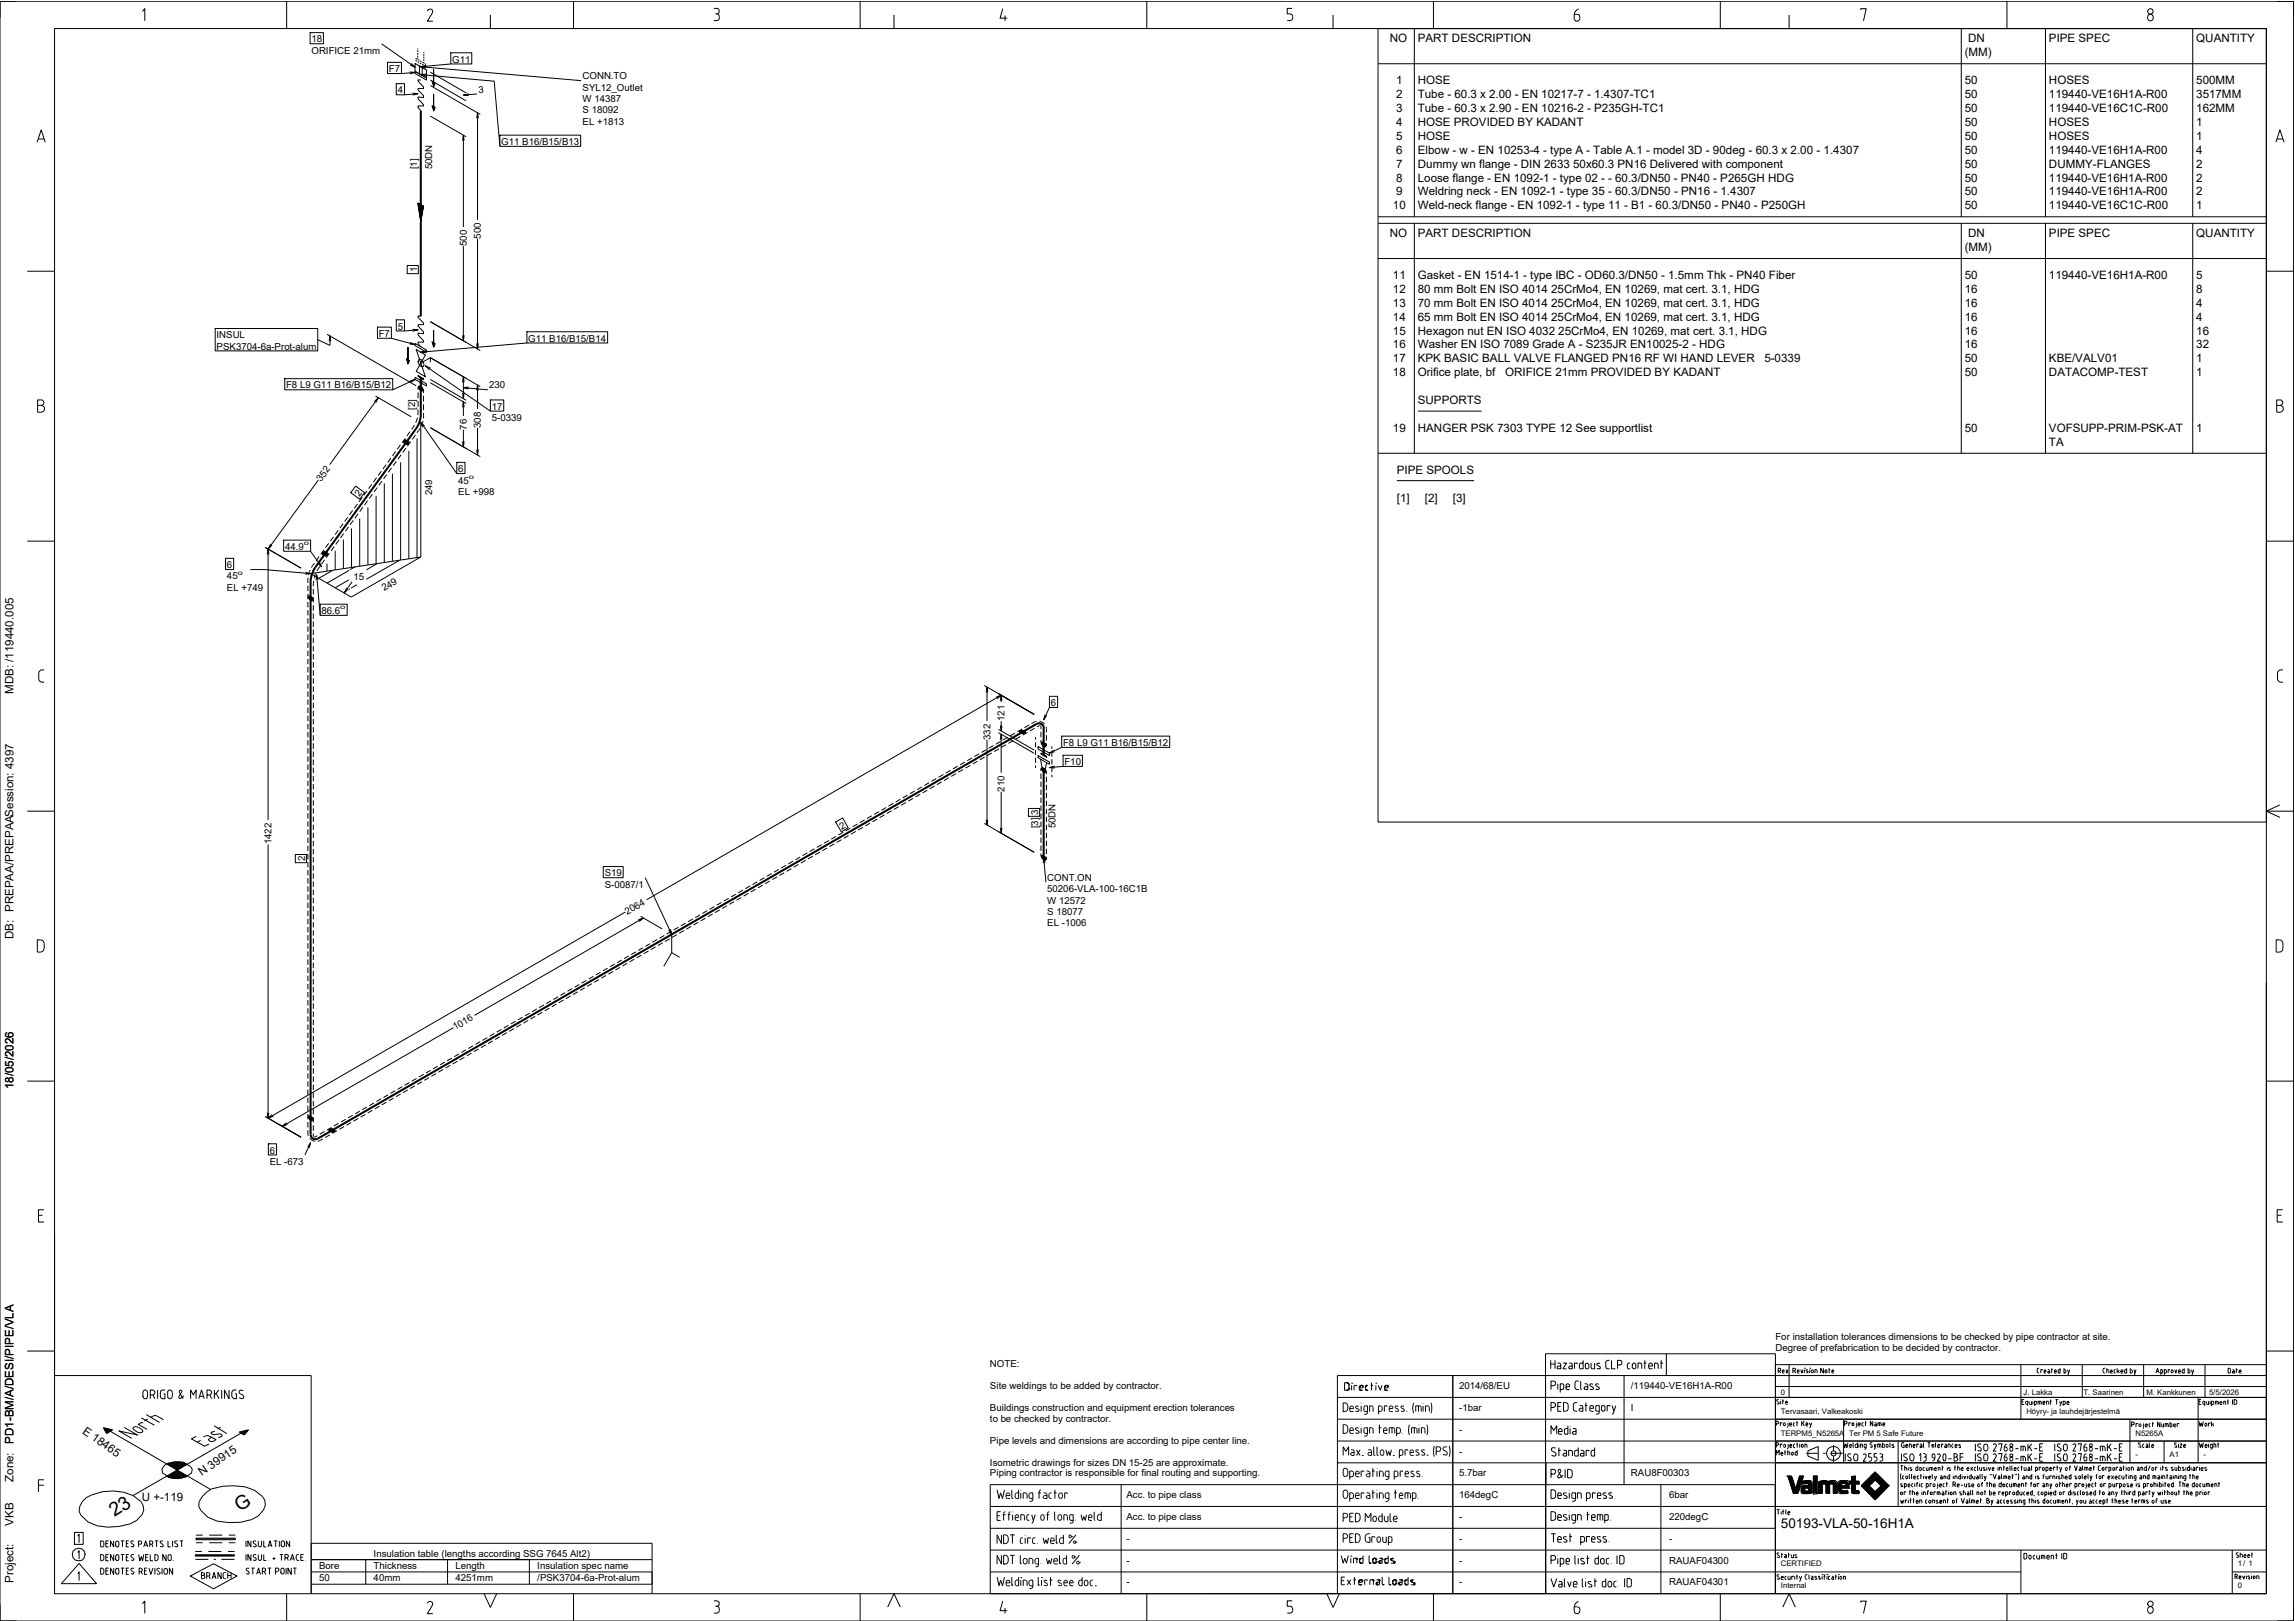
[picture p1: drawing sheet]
<svg xmlns="http://www.w3.org/2000/svg" width="841mm" height="594mm" viewBox="0 0 841 594" stroke-linecap="round" stroke-linejoin="round" font-family="sans-serif">
<defs><g id="words">
<g font-size="7.1">
<text x="42" y="556" transform="rotate(-33 42 556)">23</text>
<text x="87.9" y="554" transform="rotate(-33 87.9 554)">G</text>
</g>
<text font-size="5" x="652.6" y="560">50193-VLA-50-16H1A</text>
<g font-size="4.3">
<text x="5" y="254.2" transform="rotate(-90 5 254.2)">MDB: /119440.005</text>
<text x="5" y="344.2" transform="rotate(-90 5 344.2)">DB: PREPAA/PREPAASession: 4397</text>
<text x="5" y="399.1" transform="rotate(-90 5 399.1)">18/05/2026</text>
<text x="5" y="529" transform="rotate(-90 5 529)">PD1-BM/A/DESI/PIPE/VLA</text>
<text x="5" y="543" transform="rotate(-90 5 543)">Zone:</text>
<text x="5" y="559" transform="rotate(-90 5 559)">VKB</text>
<text x="5" y="580" transform="rotate(-90 5 580)">Project:</text>
</g>
<g font-size="4.2">
<text x="509.3" y="15.5">NO</text>
<text x="519.6" y="15.5">PART DESCRIPTION</text>
<text x="721.2" y="15.5">DN</text>
<text x="750.8" y="15.5">PIPE SPEC</text>
<text x="804.8" y="15.5">QUANTITY</text>
<text x="720" y="20.5">(MM)</text>
<text x="511.6" y="30.8">1</text>
<text x="511.6" y="35.9">2</text>
<text x="519.6" y="30.8">HOSE</text>
<text x="519.6" y="35.9">Tube - 60.3 x 2.00 - EN 10217-7 - 1.4307-TC1</text>
<text x="720" y="30.8">50</text>
<text x="720" y="35.9">50</text>
<text x="750.8" y="30.8">HOSES</text>
<text x="750.8" y="35.9">119440-VE16H1A-R00</text>
<text x="804.8" y="30.8">500MM</text>
<text x="804.8" y="35.9">3517MM</text>
<text x="511.6" y="41">3</text>
<text x="519.6" y="41">Tube - 60.3 x 2.90 - EN 10216-2 - P235GH-TC1</text>
<text x="720" y="41">50</text>
<text x="750.8" y="41">119440-VE16C1C-R00</text>
<text x="804.8" y="41">162MM</text>
<text x="511.6" y="46.1">4</text>
<text x="519.6" y="46.1">HOSE PROVIDED BY KADANT</text>
<text x="720" y="46.1">50</text>
<text x="750.8" y="46.1">HOSES</text>
<text x="804.8" y="46.1">1</text>
<text x="511.6" y="51.2">5</text>
<text x="519.6" y="51.2">HOSE</text>
<text x="720" y="51.2">50</text>
<text x="750.8" y="51.2">HOSES</text>
<text x="804.8" y="51.2">1</text>
<text x="511.6" y="56.3">6</text>
<text x="519.6" y="56.3">Elbow - w - EN 10253-4 - type A - Table A.1 - model 3D - 90deg - 60.3 x 2.00 - 1.4307</text>
<text x="720" y="56.3">50</text>
<text x="750.8" y="56.3">119440-VE16H1A-R00</text>
<text x="804.8" y="56.3">4</text>
<text x="511.6" y="61.4">7</text>
<text x="519.6" y="61.4">Dummy wn flange - DIN 2633</text>
<text x="576.5" y="61.4">50x60.3 PN16 Delivered with component</text>
<text x="720" y="61.4">50</text>
<text x="750.8" y="61.4">DUMMY-FLANGES</text>
<text x="804.8" y="61.4">2</text>
<text x="511.6" y="66.5">8</text>
<text x="511.6" y="71.6">9</text>
<text x="519.6" y="66.5">Loose flange - EN 1092-1 - type 02 - - 60.3/DN50 - PN40 - P265GH HDG</text>
<text x="519.6" y="71.6">Weldring neck - EN 1092-1 - type 35 - 60.3/DN50 - PN16 - 1.4307</text>
<text x="720" y="66.5">50</text>
<text x="720" y="71.6">50</text>
<text x="750.8" y="66.5">119440-VE16H1A-R00</text>
<text x="750.8" y="71.6">119440-VE16H1A-R00</text>
<text x="804.8" y="66.5">2</text>
<text x="804.8" y="71.6">2</text>
<text x="510.4" y="76.7">10</text>
<text x="519.6" y="76.7">Weld-neck flange - EN 1092-1 - type 11 - B1 - 60.3/DN50 - PN40 - P250GH</text>
<text x="720" y="76.7">50</text>
<text x="750.8" y="76.7">119440-VE16C1C-R00</text>
<text x="804.8" y="76.7">1</text>
<text x="509.3" y="86.9">NO</text>
<text x="519.6" y="86.9">PART DESCRIPTION</text>
<text x="721.2" y="86.9">DN</text>
<text x="750.8" y="86.9">PIPE SPEC</text>
<text x="804.8" y="86.9">QUANTITY</text>
<text x="720" y="91.9">(MM)</text>
<text x="510.4" y="102.2">11</text>
<text x="510.4" y="107.3">12</text>
<text x="519.6" y="102.2">Gasket - EN 1514-1 - type IBC - OD60.3/DN50 - 1.5mm Thk - PN40 Fiber</text>
<text x="519.6" y="107.3">80 mm Bolt EN ISO 4014</text>
<text x="568.4" y="107.3">25CrMo4, EN 10269, mat cert. 3.1, HDG</text>
<text x="720" y="102.2">50</text>
<text x="720" y="107.3">16</text>
<text x="750.8" y="102.2">119440-VE16H1A-R00</text>
<text x="804.8" y="102.2">5</text>
<text x="804.8" y="107.3">8</text>
<text x="510.4" y="112.4">13</text>
<text x="519.6" y="112.4">70 mm Bolt EN ISO 4014</text>
<text x="568.4" y="112.4">25CrMo4, EN 10269, mat cert. 3.1, HDG</text>
<text x="720" y="112.4">16</text>
<text x="804.8" y="112.4">4</text>
<text x="510.4" y="117.5">14</text>
<text x="519.6" y="117.5">65 mm Bolt EN ISO 4014</text>
<text x="568.4" y="117.5">25CrMo4, EN 10269, mat cert. 3.1, HDG</text>
<text x="720" y="117.5">16</text>
<text x="804.8" y="117.5">4</text>
<text x="510.4" y="122.6">15</text>
<text x="519.6" y="122.6">Hexagon nut EN ISO 4032</text>
<text x="571" y="122.6">25CrMo4, EN 10269, mat cert. 3.1, HDG</text>
<text x="720" y="122.6">16</text>
<text x="804.8" y="122.6">16</text>
<text x="510.4" y="127.7">16</text>
<text x="519.6" y="127.7">Washer EN ISO 7089 Grade A - S235JR EN10025-2 - HDG</text>
<text x="720" y="127.7">16</text>
<text x="804.8" y="127.7">32</text>
<text x="510.4" y="132.8">17</text>
<text x="510.4" y="137.9">18</text>
<text x="519.6" y="132.8">KPK BASIC BALL VALVE FLANGED PN16 RF WI HAND LEVER</text>
<text x="519.6" y="137.9">Orifice plate, bf</text>
<text x="551.5" y="137.9">ORIFICE 21mm PROVIDED BY KADANT</text>
<text x="646.6" y="132.8">5-0339</text>
<text x="720" y="132.8">50</text>
<text x="720" y="137.9">50</text>
<text x="750.8" y="132.8">KBE/VALV01</text>
<text x="750.8" y="137.9">DATACOMP-TEST</text>
<text x="804.8" y="132.8">1</text>
<text x="804.8" y="137.9">1</text>
<text x="519.6" y="148.1">SUPPORTS</text>
<text x="510.4" y="158.3">19</text>
<text x="519.6" y="158.3">HANGER PSK 7303 TYPE 12 See supportlist</text>
<text x="720" y="158.3">50</text>
<text x="750.8" y="158.3">VOFSUPP-PRIM-PSK-AT</text>
<text x="804.8" y="158.3">1</text>
<text x="750.8" y="163.3">TA</text>
<text x="511.9" y="173.6">PIPE SPOOLS</text>
<text x="511.9" y="183.8">[1]</text>
<text x="522.1" y="183.8">[2]</text>
<text x="532.4" y="183.8">[3]</text>
<text x="30" y="525" transform="rotate(35 30 525)">E 18465</text>
<text x="74" y="541" transform="rotate(-35 74 541)">N 39915</text>
<text x="52" y="550">U +-119</text>
</g>
<g font-size="3.5">
<text x="114.1" y="15.5">18</text>
<text x="114.1" y="19.7">ORIFICE 21mm</text>
<text x="165.7" y="22.9">G11</text>
<text x="142.5" y="26.4">F7</text>
<text x="213.5" y="29">CONN.TO</text>
<text x="145.7" y="34.2">4</text>
<text x="175.3" y="33.9">3</text>
<text x="213.5" y="33.2">SYL12_Outlet</text>
<text x="213.5" y="37.4">W 14387</text>
<text x="213.5" y="41.5">S 18092</text>
<text x="213.5" y="45.7">EL +1813</text>
<text x="183.7" y="53.1">G11 B16/B15/B13</text>
<text x="152.8" y="62.1" transform="rotate(-90 152.8 62.1)">[1]</text>
<text x="158.4" y="62.1" transform="rotate(-90 158.4 62.1)">50DN</text>
<text x="176.2" y="87.5" transform="rotate(-90 176.2 87.5)">500</text>
<text x="171" y="90.1" transform="rotate(-90 171 90.1)">500</text>
<text x="152.8" y="99.7" transform="rotate(-90 152.8 99.7)">1</text>
<text x="79.3" y="123.9">INSUL</text>
<text x="138.8" y="123.5">F7</text>
<text x="145.7" y="120.7">5</text>
<text x="193.6" y="125.1">G11 B16/B15/B14</text>
<text x="79.3" y="128.1">PSK3704-6a-Prot-alum</text>
<text x="104.8" y="142.3">F8 L9 G11 B16/B15/B12</text>
<text x="179.3" y="142.3">230</text>
<text x="152.2" y="150.2" transform="rotate(-90 152.2 150.2)">[2]</text>
<text x="180.2" y="150.1">17</text>
<text x="180.2" y="154.3">5-0339</text>
<text x="171" y="157.5" transform="rotate(-90 171 157.5)">76</text>
<text x="176.2" y="156.8" transform="rotate(-90 176.2 156.8)">308</text>
<text x="167.9" y="173">6</text>
<text x="117.7" y="176.6" transform="rotate(-54 117.7 176.6)">352</text>
<text x="167.9" y="177.2">45</text>
<text x="131.8" y="182.2" transform="rotate(-54 131.8 182.2)">2</text>
<text x="158.4" y="181.5" transform="rotate(-90 158.4 181.5)">249</text>
<text x="167.9" y="181.3">EL +998</text>
<text x="104.5" y="201.5">44.9</text>
<text x="83.2" y="208.2">6</text>
<text x="83.2" y="212.3">45</text>
<text x="129.5" y="212.7">15</text>
<text x="83.2" y="216.5">EL +749</text>
<text x="140.7" y="216.7" transform="rotate(-30 140.7 216.7)">249</text>
<text x="117.8" y="225">86.6</text>
<text x="385.1" y="258.7">6</text>
<text x="368.1" y="264.2" transform="rotate(-90 368.1 264.2)">121</text>
<text x="362.9" y="271.1" transform="rotate(-90 362.9 271.1)">332</text>
<text x="389.6" y="273.3">F8 L9 G11 B16/B15/B12</text>
<text x="390.1" y="280.3">F10</text>
<text x="368.1" y="290.1" transform="rotate(-90 368.1 290.1)">210</text>
<text x="380.5" y="298.7" transform="rotate(-90 380.5 298.7)">3</text>
<text x="308.5" y="304.1" transform="rotate(-30 308.5 304.1)">2</text>
<text x="380.5" y="303.6" transform="rotate(-90 380.5 303.6)">[3]</text>
<text x="386.8" y="303.6" transform="rotate(-90 386.8 303.6)">50DN</text>
<text x="99.5" y="309.4" transform="rotate(-90 99.5 309.4)">1422</text>
<text x="111.8" y="315.6" transform="rotate(-90 111.8 315.6)">2</text>
<text x="221.6" y="321.1">S19</text>
<text x="383.8" y="322.8">CONT.ON</text>
<text x="221.6" y="325.3">S-0087/1</text>
<text x="383.8" y="327">50206-VLA-100-16C1B</text>
<text x="229.8" y="335.3" transform="rotate(-30 229.8 335.3)">2064</text>
<text x="383.8" y="331.1">W 12572</text>
<text x="383.8" y="335.3">S 18077</text>
<text x="383.8" y="339.5">EL -1006</text>
<text x="166.8" y="377.6" transform="rotate(-30 166.8 377.6)">1016</text>
<text x="98.8" y="422.7">6</text>
<text x="98.8" y="426.9">EL -673</text>
<text x="650.6" y="491.1">For installation tolerances dimensions to be checked by pipe contractor at site.</text>
<text x="650.6" y="495.1">Degree of prefabrication to be decided by contractor.</text>
<text x="362.8" y="501">NOTE:</text>
<text x="362.8" y="509">Site weldings to be added by contractor.</text>
<text x="534.7" y="509">2014/68/EU</text>
<text x="597.6" y="509">/119440-VE16H1A-R00</text>
<text x="362.8" y="517">Buildings construction and equipment erection tolerances</text>
<text x="362.8" y="521">to be checked by contractor.</text>
<text x="534.7" y="517">-1bar</text>
<text x="597.6" y="517">I</text>
<text x="534.7" y="525">-</text>
<text x="362.8" y="529">Pipe levels and dimensions are according to pipe center line.</text>
<text x="534.7" y="533">-</text>
<text x="362.8" y="537">Isometric drawings for sizes DN 15-25 are approximate.</text>
<text x="362.8" y="541">Piping contractor is responsible for final routing and supporting.</text>
<text x="534.7" y="541">5.7bar</text>
<text x="597.6" y="541">RAU8F00303</text>
<text x="412.7" y="549">Acc. to pipe class</text>
<text x="534.7" y="549">164degC</text>
<text x="611.6" y="549">6bar</text>
<text x="412.7" y="557">Acc. to pipe class</text>
<text x="534.7" y="557">-</text>
<text x="611.6" y="557">220degC</text>
<text x="412.7" y="565">-</text>
<text x="534.7" y="565">-</text>
<text x="611.6" y="565">-</text>
<text x="116.9" y="575">Bore</text>
<text x="136.9" y="570.5">Insulation table (lengths according SSG 7645 Alt2)</text>
<text x="136.9" y="575">Thickness</text>
<text x="166.9" y="575">Length</text>
<text x="196.9" y="575">Insulation spec name</text>
<text x="412.7" y="573">-</text>
<text x="534.7" y="573">-</text>
<text x="611.6" y="573">RAUAF04300</text>
<text x="116.9" y="579.5">50</text>
<text x="136.9" y="579.5">40mm</text>
<text x="166.9" y="579.5">4251mm</text>
<text x="196.9" y="579.5">/PSK3704-6a-Prot-alum</text>
<text x="412.7" y="581">-</text>
<text x="534.7" y="581">-</text>
<text x="611.6" y="581">RAUAF04301</text>
</g>
<g font-size="2.8">
<text x="652.6" y="511">0</text>
<text x="741.6" y="511">J. Lakka</text>
<text x="763.5" y="511">T. Saarinen</text>
<text x="786.5" y="511">M. Kankkunen</text>
<text x="809.5" y="511">5/5/2026</text>
<text x="652.6" y="518">Tervasaari, Valkeakoski</text>
<text x="742.6" y="518">Höyry- ja lauhdejärjestelmä</text>
<text x="652.6" y="526">TERPM5_N5265A</text>
<text x="677.6" y="526">Ter PM 5 Safe Future</text>
<text x="782.5" y="526">N5265A</text>
<text x="782.5" y="534">-</text>
<text x="795" y="534">A1</text>
<text x="807.5" y="534">-</text>
<text x="652.6" y="574">CERTIFIED</text>
<text x="820" y="574">1/ 1</text>
<text x="652.6" y="582">Internal</text>
<text x="820" y="582">0</text>
</g>
<g font-size="2.3">
<text x="171.8" y="175.5">o</text>
<text x="111.3" y="199.8">o</text>
<text x="87.1" y="210.7">o</text>
<text x="124.7" y="223.3">o</text>
</g>
</g></defs>
<g fill="none" stroke="#000" stroke-width=".37">
<path d="M0 .5h840.5v593.5h-840.5zM6 .5h-6v6M20 10.5h810.5v573.5h-810.5zM52.2 4.2l.9-1v4.5M105 .5v10M113.6 12h4.9v4h-4.9zM139.8 16l12.3 8.6M153.1 17.8v.3M153.1 18.4v.7M153.1 19.4v.7M155.3 19.1v.3M155.3 19.7v.7"/>
<path d="M157.6 3.4l-.8 .3-.2 .4M157.6 3.3a.96 .96 0 0 1 .8 1.5l-1.8 3h2M165.2 19.3h7.7v4.1h-7.7zM179.7 5.5v5M210.2 .5v10M261.6 3.1h1a1.03 1.03 0 0 1 .9 1.2 1.03 1.03 0 0 1-1.4 .8M262.6 5.1a.82 .82 0 0 1 .9 1M263.5 6.6a.82 .82 0 0 1-.9 1h-1M263.6 6.1v.5M315.2 .5v10M327.6 5.5v5M367.5 3.2l-1 3.5h2.6"/>
<path d="M368.3 5.7v2M420.2 .5v10M473.5 3.1h-1.8v2h1a1.26 1.26 0 0 1 1 1.2 1.26 1.26 0 0 1-1 1.3h-1M488.5 5.5v5M505 10.5h325.5v290.7h-325.5zM505 10.5h325.5M518.3 10.5v68.9M525.3 .5v10M576.9 5.3v1.5a1.08 1.08 0 0 0 1.3 .9 1.08 1.08 0 0 0 .7-1.4 .84 .84 0 0 0-.9-1M576.9 5.3h1M578.4 3.3a2.45 2.45 0 0 0-1.5 2.1M630.4 .5v10"/>
<path d="M655.6 5.5v5M681.9 3.7v-.5h2l-1 4.5M718.7 10.5v68.9M735.4 .5v10M749.6 10.5v68.9M786.9 6.2v.5M787 6.2a1.1 1.1 0 0 1 1.6-.9 1.1 1.1 0 0 1 .3 1.8 .99 .99 0 0 1-1.1 .5 .99 .99 0 0 1-.8-.9M803.5 10.5v68.9M834.5 .5h6v6M142 22.9h5.1v4h-5.1zM145.2 30.7h3v4h-3zM150.1 26.4l2 .2-1.9 .4"/>
<path d="M150.7 23.3l1.4 1.3-1.8-.8M151.2 34.1l2 .2-1.9 .5M152.1 23.3l2.6 1.4v3l-1-.7v-2.8l2.6 1.4v3l-4.2-2.4zM152.1 26.2l4.2 2.4v.7l-4.2-2.4zM152.1 26.6l-5 .3M152.4 21.6v-.2l.4 .3M152.4 22l.3 .4M153 22.6l.6 .3M153.1 21.8l.5 .3M153.1 20.4v.7M153.1 21.4v.4M153.2 34.3l-5 .4"/>
<path d="M153.8 23.1l.6 .3M153.9 22.3l.6 .3M154.2 27.4l26.9 2.4 2.1 23.8M154.2 29.3l-1-.1v.6l2 2.1v.5h-2v.6l2 2.1v.6l-2-.2v.7l2 2.2v.4h-2v.6l1 1.1M154.2 24.5l58.8 5.1M154.7 23.5l.5 .4M155.3 22.7v.4l-.5-.3M155.3 20.7v.7M155.3 21.7v.7M155.5 24l.4 .3v-.2M155.6 23.3l.3 .4M156.1 24l-1.9 .5 2 .1"/>
<path d="M156.2 24.3l-2 .2 1.9 .4M156.2 27.1l-2 .3 1.9 .4M157.7 26.5l13.1 7.6M157.7 29.3l13.1 7.6M157.7 31.3l18.3 10.6M158.9 25.6v6l-.6-1.8 1.2 .6-.6 1.2zM158.9 34.5v6.1l-.6-1.9 1.2 .7-.6 1.2zM165.2 23.4l-11 1.1M171.7 34.3l-1.9 .5 2 .3M174.8 34.4l-5 .4M505 23.4h325.5M13.6 52.1l1.5-4.5 1.5 4.5"/>
<path d="M14.1 50.9h2.1M157.7 42.5l13.1 7.6M169.5 51.5l.3-2 .3 2M169.8 49.5v33.7M174.7 43.3l.3-2 .3 2M175 41.3v39.3M183.2 49.5h29.6v4.1h-29.6zM834 52.1l1.5-4.5 1.5 4.5M834.5 50.9h2.1M154.2 75l-1.1-.6 1.1 7 1-5.8-2-1.2 1 6.4 .9-5.3-1.7-1 .8 5.6 .8-4.7-1.5-.8 .7 4.9 .6-4.1-1.2-.7 .6 4.2 .5-3.6-.9-.5 .4 3.5 .3-3.1-.6-.4 .3 2.9 .2-2.6-.3-.2 .1 2.2 .1-2.1-.1 6.4M505 79.4h325.5M10 99.4h10"/>
<path d="M149.2 97.3h4.1v3h-4.1zM169.8 90.2v34.7M175 87.6v40.3M505 81.8h325.5M505 94.7h325.5M518.3 81.8v84.3M718.7 81.8v84.3M749.6 81.8v84.3M803.5 81.8v84.3M830.5 99.4h10M138.3 119.9h5.1v4.1h-5.1zM145.2 117.2h3v4.1h-3z"/>
<path d="M154.2 115.9l-1-.1v.5l2 2.1v.6h-2v.5l2 2.1v.7l-2-.2v.7l2 2.1v.5h-2v.6l1 1.1M157.7 117.9l18.3 10.6M78.9 120.4h37.5v8.2h-37.5zM104.3 138.8h39.6v4h-39.6zM119.8 122.5l32.7 18.9M120.6 125.1l.3-2 .3 2M120.9 123.1v3.5l-4.5-2.1M143.4 124l8.7 2.3M149.5 127.3v6.1l-.6-1.9 1.2 .7-.6 1.2zM150.2 139.6l1.9-.5-1.6 1.1M150.3 125.5l1.8 .8-2-.2M151.2 120.7l2 .2-1.9 .5"/>
<path d="M152.1 125.9l4.2 2.4v.8l-4.2-2.4zM152.1 138.3l4.2 2.4v.8l-4.2-2.4zM152.1 139.1l-8.2 3.7M152.5 128.1l3.4 2-3.4 6 3.4 2zM153.2 137.7l2 1.4-2-1.4 2 1.2M153.2 120.9l-5 .4M153.2 137.9l2 1.2M153.5 131.7h.7l.9 .9 .3 1.2-.3 .6a1.79 1.79 0 0 1-1.6-2.7zM154 138.2v4.1M154.2 138.3v4.1M154.5 138.4v4.1M155.9 134.1l23.8 16.5"/>
<path d="M156.1 128.6l-1.9 .5 2 .2M157.7 134.9l-1.8-.8 1.4 1.4M157.7 132.8v-1.7l-3.5 2M157.7 139.1l13.1 7.6M158.9 121.1v6.1l-.6-1.9 1.2 .7-.6 1.2zM169.5 122.9l.3 2 .3-2M169.8 138.1v7.9M170.8 138.7l-13.1-7.6 18.3 10.6M174.7 125.9l.3 2 .3-2M193.1 121.6h29.6v4.1h-29.6zM193.1 125.7l-38.9 3.4M13.8 146.6h1.3a1 1 0 0 1 1 1 1 1 0 0 1-1 .9 1.25 1.25 0 0 1 1.2 1.3 1.25 1.25 0 0 1-1.2 1.3h-1.3z"/>
<path d="M13.8 148.5h1.3M137.2 147.1l1.4-1.3-.9 1.8M137.6 145.1l13.1 7.6M138.6 145.8l-17.8 24.4M150.2 158.2l-1.1 1.6M151.4 156.6l-.6 .8M151.9 155.7l-.5 .9M152.2 159.4l-1.1 1.6M153 153.1l-.6 1.8M153.2 141.7v1.1M153.2 143.8v2.1M153.2 147v2.1"/>
<path d="M153.2 150.1l-.1 2M153.3 141.8l.4-.3 1 .6 .4 .7-.4 .5-1-.6zM154 156.9l-1.2 1.7M155 154.3l-.6 1.8M155.2 142.9v1.1M155.2 145v2.1M155.2 148.2v2.1M155.2 151.3v1.1M155.3 152.4l-.1 .9M155.6 156.1l-1.4-1.4 .8 1.9M157.7 140.3l13.1 7.6M157.7 156.7l18.3 10.6"/>
<path d="M169.5 140.1l.3-2 .3 2M169.5 144l.3 2 .3-2M169.5 149.2l.3-2 .3 2M169.8 147.2v5.2M169.8 157.5v6.2M169.8 142.1l9 .7M171.8 141.8l-2 .3 1.9 .5M174.7 143.1l.3-2 .3 2M175 141.1v8.8M175 156.8v9.9M179.7 146.6h4.9v4h-4.9zM519.6 150.6h23.3"/>
<path d="M834.3 146.6h1.2a1 1 0 0 1 1 1 1 1 0 0 1-1 .9 1.25 1.25 0 0 1 1.2 1.3 1.25 1.25 0 0 1-1.2 1.3h-1.2zM834.3 148.5h1.2M116.7 175.8l-18.5 25.4v99.2M130.3 178.1l3.3 2.4-1.8 2.4-3.3-2.4zM134.5 179.9l-1.2 1.6M136.2 177.5l-1.1 1.6M138 175.1l-1.2 1.6M138.2 178.7l-1.1 1.6M139.7 172.7l-1.1 1.6M140 176.3l-1.2 1.6M140.8 177.1v29M141.5 170.3l-1.2 1.6"/>
<path d="M141.7 173.9l-1.1 1.6M143.2 167.9l-1.1 1.5M143.5 171.4l-1.2 1.7M143.8 173.5v32.2M145 165.5l-1.2 1.5M145.2 169.1l-1.1 1.6M146.7 163l-1.1 1.6M146.8 169.4v35.8M147 166.7l-1.2 1.5M148 161.5l.7-.3 1.1 .7v.6l-.7 .3-1.1-.6zM148.5 160.6l-1.2 1.6M148.7 164.2l-1.1 1.6"/>
<path d="M149.8 165.2v39.6M150.5 161.8l-1.2 1.6M152.8 160.6v43.7M167.4 169.4h3v4.1h-3zM167.4 173.5l-13.2-18.8v49.4M169.5 161.7l.3 2 .3-2M174.7 164.7l.3 2 .3-2M505 166.1h325.5M511.9 176.1h28.3M10 198.3h10M99.1 199.4l-.9 1.8 1.5-1.4M103.9 197.9h9.9v4.1h-9.9z"/>
<path d="M120.5 199.1l-1.2 1.6M122.2 196.7l-1.2 1.6M124 194.3l-1.2 1.6M124.2 197.9l-1.2 1.6M125.7 191.9l-1.1 1.6M125.8 197.7v10.7M126 195.5l-1.2 1.6M127.5 189.5l-1.2 1.6M127.7 193.1l-1.1 1.6M128.8 193.6v14.3M129.2 187.1l-1.2 1.6M129.5 190.7l-1.2 1.6"/>
<path d="M131 184.7l-1.2 1.6M131.2 188.3l-1.2 1.6M131.8 190v17.5M132.7 182.3l-1.1 1.6M133 185.9l-1.2 1.6M134.7 183.5l-1.1 1.6M134.8 185.9v21.1M136.5 181.1l-1.2 1.6M137.8 181.7v24.9M830.5 198.3h10M82.7 204.6h2.9v4.1h-2.9zM91.7 208.7h5.2l16.9 1.5"/>
<path d="M97.2 200.6l13.1 7.6M97.9 203.2l.3-2 .3 2M111.9 209.7l1.9 .5-2 .2M112.8 214.6v2M112.8 217.6v2M112.9 211.6l-.1 2M112.9 218.7l.4-.4 1 .6 .4 .8-.4 .4-1-.6zM113.6 208.9l-.6 1.8M113.8 202l4 5.7M114.8 213.8v1M114.8 215.8v2M114.8 218.8v2"/>
<path d="M114.9 212.8v1M115.2 206.4l-1.1 1.6M115.7 210.1l-.6 1.8M116 210.6l1.3 14.9M116.5 212.5l-.5-1.9-.2 2M116.7 208.4l-.5 .8M117 203.9l-1.2 1.7M117 205.9l.8 1.8-1.4-1.4M117.2 207.6l-.6 .8M118.2 202.4l.7-.3 1.1 .6v.7l-.7 .3-1.1-.6zM118.7 201.5l-1.2 1.6M119 205.1l-1.2 1.7"/>
<path d="M119.8 206.5v2.8M120.7 202.7l-1.2 1.6M121.9 209l-5.1 2.9M122.5 200.3l-1.2 1.6M122.8 201.8v7M127 215.5l-.9 1.8 1.4-1.4M127.8 212.5l-5 2.9M127.9 209l-8.1 4.7M128.2 215.8l-.5 .2M129 213.2l-2.9 4.1M130.1 207.7l-1.8 1M130.8 214.3l-2.2 1.2"/>
<path d="M138.2 206.5l-3.9 2.3M146.4 205.3l-12.2 7M154.2 204.1l-25.5 14.7-14.9-8.6M154.2 204.1l-40.4 6.1M112.8 220.6v2M112.8 223.6v1.9M112.8 226.5v2M112.8 229.5v2M112.8 232.5v2M112.8 235.5v1.9M112.8 238.4v2M114.8 221.8v2"/>
<path d="M114.8 224.8v1.9M114.8 227.7v2M114.8 230.7v2M114.8 233.7v2M114.8 236.7v1.9M114.8 239.6v2M117.3 221.4h9.9v4.1h-9.9zM16.2 245.5a1.56 1.56 0 0 0-1.9 .7v3.1a1.56 1.56 0 0 0 1.9 .7M112.8 241.4v2M112.8 244.4v2M112.8 247.4v2M112.8 250.4v1.9"/>
<path d="M112.8 253.3v2M112.8 256.3v2M112.8 259.3v2M114.8 242.6v2M114.8 245.6v2M114.8 248.6v2M114.8 251.6v1.9M114.8 254.5v2M114.8 257.5v2M360.7 251.2l18.3 10.6M361.4 253.8l.3-2 .3 2M361.7 251.8v12.4"/>
<path d="M365 255.5l1.9-.7-1.5 1.3M366.6 256.8l.3-2 .3 2M366.9 257.3v-2.5l-129.9 74.9M384.6 255.2h3v4.1h-3zM384.6 259.3l-2.1 4.5M836.6 245.5a1.5 1.5 0 0 0-2 1.1l.1 2.7a1.6 1.6 0 0 0 1.9 .7M112.8 262.3v1.9M112.8 265.2v2M112.8 268.2v2M112.8 271.2v2M112.8 274.2v2M112.8 277.1v2"/>
<path d="M114.8 260.5v2M114.8 263.5v2M114.8 266.4v2M114.8 269.4v2M114.8 272.4v2M114.8 275.4v2M114.8 278.3v2M353.6 279.3l-1.8 1M356.2 277.8l-1.8 1M358.2 279l-1.8 1M358.8 276.2l-1.7 1M360.8 277.4l-1.7 1"/>
<path d="M361.4 274.7l-1.7 1M361.7 271.2v31.1M363.4 275.9l-1.7 1M364.1 273.2l-1.8 1M365.9 267.3l13.1 7.6M365.9 268.5l13.1 7.5M366.1 274.4l-1.8 1M366.6 265.9l.3 2 .3-2M366.6 271.1l.3-2 .3 2M366.7 271.7l-1.8 1M366.9 264.3v3.6M366.9 269.1v14.1"/>
<path d="M368.7 272.9l-1.8 1M369.3 270.2l-1.8 1M371.3 271.4l-1.8 1M371.9 268.7l-1.7 1M373.8 267.8l.9-.1 1.1 .6-.2 .5-.9 .1-1.1-.6zM373.9 269.9l-1.7 1M374.6 267.2l-1.8 1M376.5 268.4l-1.7 1M377.1 265.7l-1.7 1M378.9 264.7l-.9 .5M379.1 266.9l-1.7 1M379.5 270.1v.9"/>
<path d="M379.5 271.9v2M379.5 274.8v1.9M379.5 277.7v1.8M379.8 264.3l-1 .4M379.8 264.3h.1M380.4 273.6l4.2 2.4v.9l-4.2-2.4zM380.4 276.9l4.2 2.3v.9l-4.2-2.4zM380.9 265.9l-.9 .5M380.9 264.3l1 .4 .9 .6M380.9 265.8v.1M380.9 265.8h.3M381.2 265.8v.1"/>
<path d="M381.2 265.9l.2 .1M381.3 278.1l.7 3.7 .9 .6 .7-2.9M381.4 265.9v.1M381.4 266v.1M381.4 266.1l.1 1.1M381.5 276.2l2.1 1.2-2.1-1.4v.2l2.1 1.2M381.5 268.2v2M381.5 271.2v1M381.5 276l2.1 1.2M381.6 272.3l.4-.5 1 .7 .4 .8-.4 .4-1-.7zM382.2 272.6v4.1M382.5 272.8v4.1"/>
<path d="M382.7 272.8v4.2M383 261.9l-.5 1.9 1.1-1.6M383.3 266.3h.1M383.3 266.3l.2 2.1M383.5 269.4v2M383.5 272.4v1M385.5 273.5v.9M385.5 275.4v1.8M385.5 278.2v1.9M386.2 274.9l-1.6 1.1 1.9-.5M389.1 269.7h39.5v4.2h-39.5zM389.1 273.9l-4.5 2.1"/>
<path d="M389.6 276.8h7.1v4h-7.1zM10 297.2h10M112.8 280.1v2M112.8 283.1v2M112.8 286.1v2M112.8 289.1v2M112.8 292v2M112.8 295v2M112.8 298v2M114.8 281.3v2M114.8 284.3v2M114.8 287.3v2"/>
<path d="M114.8 290.3v2M114.8 293.2v2M114.8 296.2v2M114.8 299.2v2M319.5 298.9l-1.8 1M322.1 297.4l-1.8 1M324.1 298.6l-1.8 1M324.7 295.9l-1.7 1M326.7 297.1l-1.7 1M327.3 294.4l-1.7 1M329.3 295.6l-1.7 1M330 292.9l-1.8 1"/>
<path d="M332 294.1l-1.8 1M332.6 291.4l-1.8 1M334.6 292.6l-1.8 1M335.2 289.9l-1.7 1M337.2 291.1l-1.7 1M337.8 288.3l-1.7 1M339.8 289.5l-1.7 1M340.5 286.8l-1.8 1M342.5 288l-1.8 1M343.1 285.3l-1.8 1M345.1 286.5l-1.8 1M345.7 283.8l-1.7 1"/>
<path d="M347.7 285l-1.7 1M348.3 282.3l-1.7 1M350.3 283.5l-1.7 1M350.9 280.8l-1.7 1M352.9 282l-1.7 1M355.6 280.5l-1.8 1M366.9 290.1v15.2M376.9 296.2h4.1v2.9h-4.1zM379.5 280.5v.9M381.5 281.5v1M381.5 283.5v2M381.5 286.4v2"/>
<path d="M381.5 289.3v2M381.5 292.3v1.9M381.5 295.2v1.9M381.5 298.1v2M381.6 281.6l.4-.3 1 .5 .4 .8-.4 .4-1-.6zM383.5 282.7v1M383.5 284.7v2M383.5 287.6v2M383.5 290.5v2M383.5 293.5v1.9M383.5 296.4v1.9M383.5 299.3v2"/>
<path d="M385.5 281.1v1.8M385.5 283.9v.9M386.5 280.7l-1.9 .6 2 .1M389.6 280.8l-5 .5M830.5 297.2h10M830.5 297.2l5 2.3M835.5 294.9l-5 2.3M98.2 309.4v100.3l131-75.5M108.2 313.1h4.1v3h-4.1zM112.8 301v2M112.8 303.9v2M112.8 306.9v2"/>
<path d="M112.8 309.9v2M112.8 312.9v2M112.8 315.9v1.9M112.8 318.8v2M114.8 302.2v2M114.8 305.2v1.9M114.8 308.1v2M114.8 311.1v2M114.8 314.1v1.9M114.8 317.1v1.9M221.1 317.5h7.3v4.1h-7.3zM285.4 318.6l-1.8 1"/>
<path d="M287.4 319.8l-1.8 1M288 317.1l-1.8 1M290 318.3l-1.8 1M290.6 315.6l-1.7 1M292.6 316.8l-1.7 1M293.2 314.1l-1.7 1M295.2 315.3l-1.7 1M295.8 312.5l-1.7 1M297.8 313.7l-1.7 1M298.5 311l-1.8 1M300.5 312.2l-1.8 1M301.1 309.5l-1.7 1"/>
<path d="M303.1 310.7l-1.7 1M303.7 308l-1.7 1M305.7 309.2l-1.7 1M306.2 301.2l2.6-1.5 2 3.6-2.5 1.5zM306.3 306.5l-1.7 1M308.3 307.7l-1.7 1M309 305l-1.8 1M311 306.2l-1.8 1M311.6 303.5l-1.7 1M313.6 304.7l-1.8 1M314.2 302l-1.7 1M316.2 303.2l-1.7 1"/>
<path d="M316.8 300.4l-1.7 1M318.8 301.6l-1.7 1M321.5 300.1l-1.8 1M360.7 301.7l18.3 10.6M361.4 300.3l.3 2 .3-2M366.6 303.3l.3 2 .3-2M381.5 301.1v1.9M381.5 304v1.9M381.5 306.9v1.9M381.5 309.8v2M381.5 312.7v1M381.6 313.8l.4-.4 1 .6 .4 .8-.4 .4-1-.6z"/>
<path d="M382.5 314.3l.8 9M383 316.2l-.5-1.9-.2 2M383.5 302.3v1.9M383.5 305.2v1.9M383.5 308.1v1.9M383.5 311v2M383.5 313.9v1M112.8 321.8v2M112.8 324.8v2M112.8 327.8v2M112.8 330.7v2M112.8 333.7v2"/>
<path d="M112.8 336.7v2M112.8 339.7v2M114.8 320v2M114.8 323v2M114.8 326v2M114.8 329v2M114.8 331.9v2M114.8 334.9v2M114.8 337.9v2M233.9 337.1l1.9-.7-1.5 1.3M234.8 335.8l7.9 4.6M235.8 336.4l-61.9 35.7"/>
<path d="M236.4 321.6l9.7 20.8v6.7l3 1.7M248.6 339.8l-1.7 1M251.3 338.3l-1.8 1M253.3 339.5l-1.8 1M253.9 336.7l-1.7 1.1M255.9 337.9l-1.8 1.1M256.5 335.2l-1.7 1.1M258.5 336.4l-1.7 1.1M259.1 333.7l-1.7 1M261.1 334.9l-1.7 1M261.8 332.2l-1.8 1M263.8 333.4l-1.8 1"/>
<path d="M264.4 330.7l-1.8 1M266.4 331.9l-1.8 1M267 329.2l-1.8 1M269 330.4l-1.8 1M269.6 327.7l-1.7 1M271.6 328.9l-1.7 1M272.3 326.2l-1.8 1M274.3 327.4l-1.8 1M274.9 324.6l-1.8 1.1M276.9 325.8l-1.8 1.1M277.5 323.1l-1.8 1.1M279.5 324.3l-1.8 1"/>
<path d="M280.1 321.6l-1.7 1M282.1 322.8l-1.7 1M282.8 320.1l-1.8 1M284.8 321.3l-1.8 1M13.7 344.4h1.1a1.4 1.4 0 0 1 1.4 1.3v1.8a1.4 1.4 0 0 1-1.4 1.4h-1.1zM112.8 342.7v1.9M112.8 345.6v2M112.8 348.6v2M112.8 351.6v2M112.8 354.6v1.9M112.8 357.5v2M114.8 340.9v2"/>
<path d="M114.8 343.9v1.9M114.8 346.8v2M114.8 349.8v2M114.8 352.8v2M114.8 355.7v2M114.8 358.7v2M214.9 359.3l-1.8 1M217.5 357.8l-1.7 1M219.5 359l-1.7 1M220.1 356.3l-1.8 1M222.1 357.5l-1.7 1M222.7 354.8l-1.8 1"/>
<path d="M224.7 356l-1.8 1M225.3 353.3l-1.8 1M227.3 354.5l-1.8 1M227.8 351.8l-1.7 1M229.8 353l-1.7 1M230.4 350.3l-1.7 1M232.4 351.5l-1.7 1M233.1 348.8l-1.8 1M235 350l-1.7 1M235.6 347.3l-1.7 1M237.6 348.5l-1.7 1M238.2 345.8l-1.7 1"/>
<path d="M240.2 347l-1.7 1M240.8 344.3l-1.7 1M242.8 345.5l-1.7 1M243.4 342.8l-1.7 1M245.4 344l-1.7 1M245.7 340.5l.4 1.9-1.1-1.6M246 341.3l-1.7 1M246.1 349.1l-2.9 5M248 342.5l-1.7 1M250.6 341l-1.7 1M834.1 344.4h1.1a1.36 1.36 0 0 1 1.4 1.3v1.8a1.36 1.36 0 0 1-1.4 1.4h-1.1zM112.8 360.5v2"/>
<path d="M112.8 363.5v2M112.8 366.5v2M112.8 369.5v1.9M112.8 372.4v2M112.8 375.4v2M112.8 378.4v2M114.8 361.7v2M114.8 364.7v2M114.8 367.7v2M114.8 370.6v2M114.8 373.6v2M114.8 376.6v2"/>
<path d="M114.8 379.6v2M166.2 376.6l-62.8 36.1M181.2 378.7l-1.8 1M183.2 379.9l-1.8 1M183.7 377.2l-1.7 1M185.7 378.4l-1.7 1M186.3 375.7l-1.7 1M188.3 376.9l-1.7 1M189 374.2l-1.8 1M190.9 375.4l-1.7 1M191.5 372.7l-1.7 1M193.5 373.9l-1.7 1"/>
<path d="M194.1 371.3l-1.7 .9M196.1 372.4l-1.7 1M196.7 369.7l-1.7 1M198.7 370.9l-1.7 1M199.3 368.2l-1.7 1M201.3 369.4l-1.7 1M201.9 366.7l-1.7 1M203.9 367.9l-1.7 1M204.5 365.3l-1.7 1M206.5 366.4l-1.7 1M207.1 363.8l-1.7 1M209.1 365l-1.7 1"/>
<path d="M209.7 362.2l-1.7 1M211.7 363.4l-1.7 1M212.3 360.8l-1.7 1M214.3 362l-1.8 1M216.9 360.5l-1.8 1M830.5 360.2v139.9M10 396.2h10M112.8 381.4v1.9M112.8 384.3v2M112.8 387.3v2M112.8 390.3v2M112.8 393.3v1.9"/>
<path d="M112.8 396.2v2M112.8 399.2v2M114.8 382.6v2M114.8 385.5v2M114.8 388.5v2M114.8 391.5v2M114.8 394.5v1.9M114.8 397.4v2M144.8 399.7l-1.7 1M147.4 398.2l-1.7 1M149.4 399.4l-1.7 1M150 396.7l-1.7 1"/>
<path d="M152 397.9l-1.7 1M152.6 395.2l-1.7 1M154.6 396.4l-1.7 1M155.2 393.7l-1.7 1M157.2 394.9l-1.7 1M157.8 392.2l-1.7 1M159.8 393.4l-1.7 1M160.4 390.7l-1.7 1M162.4 391.9l-1.7 1M163 389.2l-1.7 1M165 390.4l-1.7 1M165.6 387.7l-1.7 1"/>
<path d="M167.6 388.9l-1.7 1M168.2 386.2l-1.7 1M170.2 387.4l-1.8 1M170.8 384.7l-1.7 1M172.8 385.9l-1.7 1M173.4 383.2l-1.7 1M175.4 384.4l-1.8 1M176 381.7l-1.8 1M178 382.9l-1.8 1M178.6 380.2l-1.8 1M180.6 381.4l-1.8 1M830.5 396.2h10"/>
<path d="M97.2 409.2l13.1 7.5-7.9-4.5M97.9 407.8l.3 1.9 .3-1.9M98.3 419.1h3v4.1h-3zM99.7 408.4l-1.5 1.3 1.9-.6M104.9 411.4l-1.5 1.3 1.9-.7M112.8 402.2v2M112.8 405.2v2M112.8 408.2v2M112.8 411.2v1.9M112.8 414.1l.2 2.1M112.9 409.2l.4-.3 1 .5 .4 .9-.4 .3-1-.5zM113 416.2h.1"/>
<path d="M113.5 417.1l1.9 1.1M113.8 418.8l-2.1 4.4M114.8 400.4v2M114.8 403.4v2M114.8 406.4v2M114.8 409.4v1.9M114.8 412.4v2M114.8 415.3v1M114.9 416.3v.1M114.9 416.4v.1M114.9 416.5v.1M114.9 416.6h.1"/>
<path d="M115 416.6h.1M115 416.6l.1 .1M115.4 416.7h-.1M116.3 416.1l-1.2 .6M118.3 417.3l-1.9 .9M118.9 414.6l-1.7 1M120.7 413.7l.9-.1 1.1 .6-.2 .5-.9 .1-1.1-.6zM120.9 415.8l-1.7 1M121.5 413.1l-1.7 1M123.5 414.4l-1.7 .9M124.1 411.6l-1.8 1M126.1 412.8l-1.8 1"/>
<path d="M126.7 410.2l-1.7 1M128.7 411.3l-1.7 1.1M129.3 408.6l-1.7 1M131.3 409.8l-1.8 1M131.9 407.2l-1.8 1M133.9 408.4l-1.8 1M134.5 405.7l-1.8 1M136.5 406.9l-1.8 1M137.1 404.2l-1.8 1M139.1 405.3l-1.8 1.1M139.6 402.7l-1.7 1M141.6 403.9l-1.7 1"/>
<path d="M142.2 401.2l-1.7 1M144.2 402.4l-1.7 1M146.8 400.9l-1.7 1M112.7 420.3l1.1-1.5-.5 1.8M14.1 445.3h1.5M16.1 443.3h-2v4.5h2M20 452.1v50M834.5 445.3h1.5M836.5 443.3h-2v4.5h2M10 495.1h10M568.3 498.5v3.1M568.3 499.9h1.5"/>
<path d="M569.8 498.5v3.1M570.7 499.5l.9 .1 .4 .4v1.6h-.8a.5 .5 0 0 1-.6-.5 .5 .5 0 0 1 .6-.5h.8M572.7 499.5h1.4l-1.4 2.1h1.4M575.1 499.5l.9 .1 .1 .3v1.7h-.9a.51 .51 0 0 1-.3-.6 .51 .51 0 0 1 .4-.4h.8M578 499.9v-.4h-1v2.1M580.1 498.5v3.1h-1.1l-.2-.6 .1-1.3 1.2-.2M580.9 499.9l.1-.1a.71 .71 0 0 1 .8-.2 .71 .71 0 0 1 .4 .6v.9l-.4 .5a.63 .63 0 0 1-.6-.1 .63 .63 0 0 1-.3-.6zM583 499.5v1.7l.4 .4h1v-2.1M586.4 499.7a.67 .67 0 0 0-.8-.2 .67 .67 0 0 0-.5 .7l1.3 .7a.55 .55 0 0 1-.1 .7 .55 .55 0 0 1-.8 0l-.4-.1M589.8 498.5h-.8l-.6 .6 .1 2.1 .3 .4h1M590.5 498.5v3.1h1.4M597.3 499.5l-.7 .1-.3 .4v1.2l.3 .4h.7"/>
<path d="M598.3 499.8a.6 .6 0 0 1 .8-.3 .6 .6 0 0 1 .3 .7v.7a.66 .66 0 0 1-.6 .7 .66 .66 0 0 1-.7-.7zM602.3 499.5h1M602.7 498.5v3.1M608.4 499.5h1M608.7 498.5v3.1M610.6 496.1v8M830.5 495.1h10M20 504.1h94v79.9M51.8 519.6l4.8 2.6M52.7 509.6a.83 .83 0 0 1 .9-.2 .83 .83 0 0 1 .5 .9v1.4a.85 .85 0 0 1-.9 .9 .85 .85 0 0 1-.8-.9v-1.4zM53.6 518.4l4.9 2.9M54.2 520l-1.3 .7"/>
<path d="M55.1 511.2h.8a.91 .91 0 0 0 .9-.9 .91 .91 0 0 0-.9-.9h-.8v3.2M55.2 519.4l1.7-.7 3.1 1.6M56.1 511.2l.7 1.4M57.8 509.4v3.2M60.5 509.4l-1.3 .1a2.39 2.39 0 0 0 0 2.9l1.3 .2v-1.8h-.5M63.1 510.3a.82 .82 0 0 0-.8-1 .82 .82 0 0 0-.8 1v1.4a.82 .82 0 0 0 .8 .9 .82 .82 0 0 0 .8-.9M63.2 510.3v1.4M65.7 510.2l1.5 2.4M65.8 510.2l-.1-.3 .5-.5 .5 .5-1.1 1.9 .1 .6h.6l1.2-.9M69.8 512.6v-3.2l1 1.8 1-1.8v3.2M72.9 512.6l1-3.2 1 3.2M73.2 511.7h1.3"/>
<path d="M75.9 511.2l1.2-.1a.91 .91 0 0 0 .5-1 .91 .91 0 0 0-.8-.7h-.9v3.2M76.9 511.2l.6 1.4M78.6 509.4v3.2M79.2 510.6l1 2M80.2 509.4l-1.6 1.9M81.2 509.4v3.2M83.9 509.4v3.2l-1.7-3.2v3.2M86.6 509.4l-1.1 .1-.6 .8 .2 1.8 .7 .5h.8v-1.8h-.5M88.4 509.4a.75 .75 0 0 0-.7 .5 .75 .75 0 0 0 .3 .9l.9 .4 .5 .7-.1 .3a1.01 1.01 0 0 1-1.7 0M88.4 509.5l.8 .1M490.1 512.1h.1M490.1 512.1h340.4"/>
<path d="M492.2 517.3h.1M492.2 514.1l1.4 .3 .3 .7-.3 1.9-.6 .3h-.8zM493.4 509.5h.1M493.4 506.7h.1M493.4 506.7h-.7v2.8h.7M493.4 506.7l.3 .1M493.7 506.8h.1M493.7 506.8l.2 .1M493.8 509.4h.1M493.8 509.4l-.4 .1M493.9 506.9h.1M493.9 506.9l.3 .3"/>
<path d="M494.1 509.2h.1M494.1 509.2l-.3 .2M494.2 508.9h.1M494.2 507.2h.1M494.2 508.9l-.1 .3M494.2 507.2l.1 .4M494.3 508.7h.1M494.3 507.6h.1M494.3 508.7l-.1 .2M494.3 507.6v1.1M494.6 516.2h1.4l-.2-.8-.5-.2-.5 .2-.2 1.4 .1 .4 1.3 .1M495.3 506.9h.1"/>
<path d="M495.3 507.7v1.8M497.2 508v-.3h-1v1.8M497.9 515.4l-.7-.2-.5 .5 1.1 .7 .2 .7-.3 .2-1-.2M498.1 508.3h.1M498.1 508.3l.1 1M498.2 509.3h.1M498.2 508.1h.1M498.2 509.3l.2 .2M498.2 508.1l-.1 .2M498.4 509.5h.1M498.4 507.8h.1M498.4 509.5h1"/>
<path d="M498.4 507.8l-.2 .3M498.6 509.5h.1M498.6 507.7h.1M498.6 507.7h.4M498.6 507.7l-.2 .1M498.8 507.7h.1M498.8 514.1v.2M498.8 515.2v2.1M499 507.7h.1M499 507.7l.3 .2M499.3 507.9h.1M499.3 507.9l.1 .3"/>
<path d="M499.4 508.2h.1M499.4 508.2v.4h-1.3M500.3 508.2h.1M500.3 508.2l.1 .9M500.4 509.3h.1M500.4 509.1h.1M500.4 508h.1M500.4 509.3l.3 .2M500.4 509.1v.2M500.4 508l-.1 .2M500.6 507.7h.1M500.6 507.7h.7"/>
<path d="M500.6 507.7l-.2 .3M500.7 509.5h.1M500.7 509.5h.6M500.9 509.5h.1M501.1 517.3l-1.2-.2-.1-1.3 .5-.6h.8v2.5l-.2 .5-1 .1M501.9 517.3v-2.1l1.2 .2 .1 1.9M502.3 507.7h.9M502.6 506.7v2.8M504.2 506.9h.1M504.2 507.7v1.8M505.1 507.7l.7 1.8 .6-1.8M505.2 517.3h.7l.6-.6v-.9l-.6-.6h-.7v3.1"/>
<path d="M507.4 509.3h.1M507.4 508.3h.1M507.4 508.1h.1M507.4 509.3l.2 .2M507.4 508.1v1.2M507.6 509.5h.1M507.6 507.8h.1M507.6 509.5h1M507.6 507.8l-.2 .3M507.8 509.5h.1M507.8 507.7h.1M507.8 507.7h.5"/>
<path d="M507.8 507.7l-.2 .1M508.1 507.7h.1M508.3 507.7h.1M508.3 515.5v-.3h-1v2.1M508.3 507.7l.2 .2M508.5 507.9h.1M508.5 507.9l.1 .3M508.6 508.2h.1M508.6 508.2v.4h-1.2M509.1 516.2h1.3l-.1-.8-.5-.2-.5 .2-.2 1.4 .2 .4 1.1 .1M512.4 515.4l-.7-.2-.4 .1-.1 .4 1.1 .7 .2 .7-.3 .2-.9-.2M514.5 515.4l-.7-.2-.4 .5 1.1 .7 .1 .7-.3 .2-.9-.2"/>
<path d="M515.5 517.1v.2M518 514.1l-.3 1.5 .3 2.3M518.8 517.3v-2.1l1.9 .2 .1 1.9M519.8 515.2v2.1M521.5 514.1v.2M521.5 515.2v2.1M522.4 517.3v-2.1l1.2 .2 .2 1.9M524.4 514.1l.3 1.5-.3 2.3M532.4 504.1v79.9M566.4 504.1v79.9v-87.9h84.2v87.9h-287.7v-40h287.7M568.4 507.8h.9a.85 .85 0 0 0 .8-.9 .85 .85 0 0 0-.8-.8h-.9v3.1M568.4 515.8h.9a.9 .9 0 0 0 .8-.9 .9 .9 0 0 0-.8-.9h-.9v3.2"/>
<path d="M570.8 506.1v.1M570.8 507.1v2.1M570.8 515.4h1.1M571.7 509.2h.9l.5-.5v-1.1l-.5-.5h-.9v3.2M572.2 514h-1.4v3.2h1.4M573.6 517.1a.88 .88 0 0 0 1-.9l-.2-1.8-.5-.4h-.9v3.2h.6M573.9 508.2h1.2a.76 .76 0 0 0 0-.8 .76 .76 0 0 0-.8-.3l-.4 .6 .1 1.4 1.1 .1M577.3 517.2h.7M578 514h-.9l-.6 .6v1.9l.5 .6h.3M578.6 506.1h-1.1l-.4 .6 .1 2.1 .6 .4h.8M578.9 515.1h.9l.2 .6v1.5h-.9M579.2 506.1v2.9l.5 .2"/>
<path d="M580 516.1h-1a.51 .51 0 0 0-.3 .5 .51 .51 0 0 0 .4 .5M580.7 507.1h.6l.5 .5v1.6l-1-.1a.5 .5 0 0 1-.2-.5 .5 .5 0 0 1 .3-.4h.9M580.8 515.1h.9M581.1 514v3.2M582.6 515.8v.8M582.6 516.6l.2 .5h.3M582.6 515.8a.69 .69 0 0 1 .9-.7 .69 .69 0 0 1 .4 1h-1.3M583.1 517.2h.8M583.7 507.3a.68 .68 0 0 0-.7-.3 .68 .68 0 0 0-.4 .6l1.2 .8 .1 .4a.73 .73 0 0 1-.5 .5 .73 .73 0 0 1-.8-.3M585.8 507.3a.62 .62 0 0 0-.7-.2 .62 .62 0 0 0-.4 .6l1.2 .7a.68 .68 0 0 1-.3 .8 .68 .68 0 0 1-.9-.2M586 517.2l-1.2-.2v-1.8l1.2-.1v2.7l-.4 .4h-.8M586.9 515.3l.4-.2a.61 .61 0 0 1 .9 .7v.7a.66 .66 0 0 1-.7 .7 .66 .66 0 0 1-.7-.7z"/>
<path d="M589.9 515.4v-.3h-1v2.1M590.7 515.1l.7 2.1M592.1 515.1l-1 3.1h-.4M592.7 500.2h.8a.85 .85 0 0 0 .8-.9 .85 .85 0 0 0-.8-.8h-.8v3.1M595.1 504.1v39.9M600.2 501.6v-2.1l1.2 .2 .2 1.9M604.1 500.6h1.4a.74 .74 0 0 0-.4-1.1 .74 .74 0 0 0-1 .7l.1 1.2 1.3 .2M606.3 501.6v-2.1l1 .1 .3 .4v1.6M650.6 500.1h179.9v12M650.6 512.1v16M650.6 508.1h179.9M651.3 513.6l.5 .2"/>
<path d="M651.4 512.9l-.3 .2 .2 .4M651.4 512.8l.4 .1M651.6 502.4h.5l.4 .8M651.8 513.9v.6l-.7-.1M652.1 502.3l.3-.1v-.7l-.8-.1v1.8M652.5 512.8v.1M652.5 513.4v1.2M653.1 513.4h.6M653.2 502.8l.2 .3M653.3 512.8v1.8M653.4 503.2h.5M653.8 502.4l-.1-.3h-.5l-.1 .7"/>
<path d="M653.9 502.4l-.8 .1M654.4 514.3l.2 .3h.5M654.5 501.9l.3 1.3 .4-1.3M655 513.8l-.4-.4-.3 .9M655.1 513.8v.2h-.8M655.6 500.1v12M657 502.4h.5M657.5 502.3l.5-.6-1-.3v1.8M657.6 502.4l.4 .8M658.8 503.2h.6M659.3 502.4l-.3-.4a.71 .71 0 0 0-.3 1.1h.1M659.4 502.4l-.8 .1"/>
<path d="M659.9 501.9l.4 1.3 .4-1.3M661.2 501.4h.1M661.2 501.9v1.3M661.9 503l.5 .1M662.5 502.1l-.4-.2-.3 .3 .7 .4-.2 .5M663.2 501.4h.1M663.2 501.9v1.3M663.7 502.4v.4M663.8 502.4l.4-.4 .3 .4M663.8 502.8l.4 .3 .3-.3M664.6 502.4v.4M665.8 502.3l-.2-.4h-.5v1.3"/>
<path d="M665.9 502.3v.9M668.2 501.4v1.8l-1-1.8v1.8M668.9 502.1h.5l.1 .3-.3 .7-.4-.3zM670.1 501.9h.6M670.3 501.4v1.8M671.3 502.5l.7-.1-.6-.3-.1 .7 .3 .3M671.6 503.2h.4M740.6 500.1v19.9M740.9 513.7h.6M741.7 512.9h-.8v1.8h.8M742.2 513.8v.5M742.4 513.8l.6-.3v1.7"/>
<path d="M742.4 514.3l.3 .4h.3M743.6 513.5v.8M744.5 513.5v1.2h-.6l-.3-.4M744.9 512.9v.1M744.9 513.5v1.2M746.3 513.8l-.8-.3v1.7M746.3 514.3l-.4 .4h-.4M746.4 513.8v.5M746.9 503.2h.4M747.3 501.4l-.7 .1-.1 .3v.9l.4 .4M747.4 513.5v1.2M747.9 513.8l-.3-.3h-.8v1.2"/>
<path d="M748 513.8v.9M748.4 502.2v-.3h-.6v1.3M748.6 514.1h.7l-.1-.5h-.5l-.1 .8 .7 .3M749.1 502.6h.6l-.1-.5h-.4l-.1 .8 .6 .3M749.9 514.7v-1.2l.7 .1 .1 1.1M750.4 501.9l.7 .4M751.1 502.3v.9l-.7-.1v-.5h.7M751.2 513.5h.6M751.4 512.9v1.8M751.7 501.9h.5M751.8 501.4v1.8M753.2 512.9h1"/>
<path d="M753.5 502.4l-.1-.3h-.4l-.2 .8 .8 .3M753.6 502.4v.2h-.8M753.6 512.9v1.8M754.7 513.5l.4 1.2M754.9 501.4v1.8l-.7-.1v-1l.7-.2M755.5 513.5l-.8 1.7M756 514.7h.5l.3-.4-.3-.8h-.5v1.7M756.3 501.4v1.8h.4l.3-.9-.3-.4h-.4M757.6 501.9l.4 1.3M758.1 513.8l-.6-.2-.1 .8 .3 .3h.5M758.2 513.8v.3h-.8M758.4 501.9l-.8 1.9"/>
<path d="M763 500.1v12M770.6 501.8v.9M770.7 502.7l.4 .4M771.1 503.2h.3M771.4 501.4l-.6 .1-.1 .3M772 501.9h.4l.3 .4M772 501.4v1.8M772.8 502.3v.9M774 502.4l-.1-.3h-.4l-.1 1 .7 .1M774.1 502.4v.2h-.7M775.2 501.9l-.5 .2v1l.5 .1M775.8 501.4v1.8"/>
<path d="M776.2 502.4l.4 .8M776.6 502.2l-.8 .4M777.1 502.4v.5M777.2 502.9l.2 .3h.6M777.2 502.4l.3-.4 .4 .4M778 502.4v.2h-.9M779.3 501.4v1.8h-.5l-.3-.9 .3-.4h.5M780.6 501.4v1.8l.7-.1v-.3M780.6 501.9h.4l.3 .4M781.4 502.3v.5M782 501.9l.3 1.3M782.7 501.9l-.5 1.9h-.2"/>
<path d="M785.5 500.1v12M790 503.2l.6-1.8 .6 1.8M790.2 502.6h.8M791.8 503.2h.4l.3-.4-.3-.9h-.4v1.9M793.8 502.3l-.3-.4h-.4v1.9M793.8 502.8v.3l-.7 .1M793.9 502.3v.5M795 502.2v-.3h-.5v1.3M796.3 502.4l-.3-.4-.4 .4 .1 .6 .3 .1 .3-.3M796.4 502.4v.4M796.9 501.9l.4 1.3 .4-1.3M799 502.4l-.3-.4-.3 .1-.1 .8 .2 .3h.6"/>
<path d="M799.1 502.4v.2h-.8M799.6 502.3v.5M800.4 501.4v1.8h-.5l-.2-.4M800.4 501.9h-.5l-.2 .4M801.8 501.4v1.8h.4l.3-.9-.3-.4h-.4M803.1 501.9l.3 1.3M803.9 501.9l-.6 1.9h-.2M805.5 512.1v23.9M805.8 513.7h.6M806.6 512.9h-.8v1.8h.8M807.9 514.7h-.4l-.3-.4 .3-.8h.4v1.8M808 500.1v12"/>
<path d="M808.5 513.5v.8M809.3 513.5v1.2h-.4l-.3-.4M809.9 512.9v.1M809.9 513.5v1.2M811.1 513.8l-.2-.3h-.5v1.8M811.1 514.3l-.2 .4h-.5M811.2 513.8v.5M812.4 513.5v1.2M812.9 513.8l-.3-.3h-.8v1.2M813 513.8v.9M814.2 513.9l-.5-.2-.2 .7 .8 .3M814.3 513.9v.2h-.8"/>
<path d="M814.9 514.7v-1.2l.6 .1 .1 1.1M816.2 513.5h.5M816.4 512.9v1.8M816.5 501.4l.8 .2 .1 .3v1l-.5 .3h-.4zM818.1 502l.6 .1v.3M818.1 512.9v1.8M818.7 512.9l.8 .2a1.16 1.16 0 0 1-.1 1.5l-.7 .1zM818.8 502.4v.8l-.7-.1v-.5h.7M819.4 502h.6M819.5 501.4v1.8M821.2 502.4l-.1-.3h-.4l-.2 .8 .8 .3M821.3 502.4v.2h-.8"/>
<path d="M830.5 512.1v7.9h-179.9M830.5 512.1v71.9h-179.9v-48M830.5 504.1h-340.4v79.9M37.9 523.2l3.4 .8-2.2 1.3zM38.2 523.2l-.1 .1M38.4 523.3l-.3 .4M38.7 523.3l-.5 .5M38.9 523.3l-.5 .7M39.1 523.5l-.7 .7M39.4 523.5l-.9 .8M39.5 523.5l-.8 .9M39.8 523.7l-1.1 1"/>
<path d="M39.9 523.7l-1.1 1.2M40.2 523.7l-1.3 1.4M40.4 524.4l36.8 21.4M40.5 523.8l-1.6 1.4M40.6 523.8l-1.2 1.3M40.9 523.8l-.8 1M41.1 524l-.5 .3M45.6 523.1l4.8 2.8-6.8-1.6 4.7 2.8M49 523a3.1 3.1 0 0 1 3.4 1.3l-.3 .6a3.1 3.1 0 0 1-3.4-1.4zM52.5 521.5l-.6-.2-1.2 .7 3.2 1.8M60.2 537.1l1.2-.9 2.9-.5 2.7 .1 2.8 1.6 .7 1-.3 1.3a7.7 7.7 0 0 1-10.6 0l-.2-1.4zM61.3 536.3l-.2 .1"/>
<path d="M61.8 536.2l-.5 .5M62.1 536l-.7 .8M62.6 536l-.9 1M62.8 539.8l2.2 2M63 536l-1.2 1M63.1 539.8l2.1 2M63.3 535.8l-1.3 1.3M63.3 539.7l2.2 2.1M63.4 539.5l2.3 2.3M63.5 539.4l2.4 2.3M63.7 535.8l-1.6 1.3M63.8 539.3l2.4 2.4"/>
<path d="M64 535.7l-1.6 1.6M64 539.3l2.5 2.4M64.1 539.2l2.7 2.5M64.3 535.7l-1.7 1.6M64.4 539.1l2.5 2.4M64.5 535.7l-1.8 1.7M64.5 538.9l2.7 2.6M64.7 538.9l2.8 2.5M64.8 535.7l-1.8 1.9M65 538.9l2.6 2.5M65 535.7l-1.9 2.1M65.4 535.7l-2.1 2.1"/>
<path d="M65.7 535.7l-2.3 2.3M65.7 539.2l2.1 2.1M65.9 535.7l-2.2 2.4M66.2 535.8l-2.4 2.3M66.4 539.5l1.7 1.8M66.5 535.8l-2.5 2.3M66.8 535.8l-2.5 2.5M66.9 535.8l-2.5 2.6M67.2 536l-2.7 2.6M67.5 536l-2.7 2.6M67.6 536l-2.6 2.6M67.8 536l-2.1 2.3"/>
<path d="M68.1 536.2l-1.7 1.8M68.4 536.2l-1.4 1.2M68.5 536.3l-.7 .8M68.6 536.4l-.1 .3M71.8 526.4l-1.6 .9 4.8 2.6 1.7-.7M73.5 527.7l-1.2 .8M74.5 526.5l1.6-.4 3 1.4-.9 .7-1.4-.1-.5-.6 1.4-1M78.4 522.5l4.7 2.8M78.8 524.4l-1.4 .5-.1 .3 1.1 .6 2.6-.3 .5 .6-.2 .3-1.3 .5M80.9 523l-1.2 .7M87.6 524.8l3.5-.8-1.6 1.9zM87.8 524.8v.1"/>
<path d="M88.4 525.2l-39.6 22.8M88.4 524.7l-.2 .4M88.9 524.4l-.6 .8M89.5 524.3l-1 1M89.9 524.2l-1.1 1.2M90.5 524.1l-1.6 1.4M91.1 524l-1.8 1.8M490.1 536h.1M490.1 520h340.4M490.1 528.1h340.4M490.1 536h340.4M492.2 525.3h.1"/>
<path d="M492.2 522.1l1.4 .3 .3 .7-.3 1.9-.6 .3h-.8zM492.2 533.4v-3.2l1 1.6 1-1.6v3.2M492.4 538.2l.7-.2 .5 .2 .3 .7v1.4l-.8 .9-.7-.4-.2-.5zM494.6 524.2h1.4l-.2-.9h-1l-.2 1.5 .5 .5h.9M495.1 531.3l1 .1 .1 2-1.1-.3-.2-.3 .2-.4 1.1-.1M497.1 531.3l1.3 2.1M497.9 523.3l-1.1-.1-.1 .5 1.1 .6 .2 .8-.3 .2-1-.2M498.4 531.3l-1.3 2.1M498.8 522.1v.1M498.8 523.2v2.1M499.2 533.4h.1M499.8 539.3v-.2h-1v2.1"/>
<path d="M500.8 539.1l1 .1 .2 2-1.2-.3-.2-.3 .2-.3 1.2-.2M501.1 525.3l-1.2-.2v-1.8l1.2-.1v2.5l-.2 .4-1 .2M501.4 531.3l1 .1 .2 2-1.2-.3v-.7l1.2-.1M501.9 525.3v-2.1l1.2 .1 .1 2M502.7 539.1h1.1M503.1 538v3.2M503.4 530.2l.1 3M503.5 533.2h.1M504.6 530.2l.1 3M504.6 538v.1M504.6 539.1v2.1M504.7 533.2h.1"/>
<path d="M505.2 523.2h1M505.5 522.1v3.2M506 531.5l.4-.2 .6 .2v1.6l-.6 .3-.4-.3zM507 524.2h1.3l-.2-.9h-.9l-.2 1.5 .5 .5h.8M507.9 531.3l.5 2.1 .5-1.6 .5 1.6 .5-2.1M509.1 525.3v-2.1l1.9 .1 .1 2M510.1 523.2v2.1M510.6 533.4h.1M511.8 525.3l1.2-.2 .2-.4-.2-1.4-1.2-.1v3.1M512.8 533.4l1.1-.3 .2-.3-.2-1.4-1.1-.1v3M513.9 525.1v.2M514 539.3v-.2h-.9v2.1"/>
<path d="M515.9 531.6v-.3h-1v2.1M516.5 522.1l-.3 1.5 .3 2.3M516.7 532.3h1.3l-.2-.8-.5-.2-.4 .2-.2 1.3 .5 .6h.8M517.3 525.3v-2.1l1.8 .1 .2 2M518.1 539.2l-.7-.1-.4 .4 1.1 .8 .1 .6-.3 .3-.9-.3M518.3 523.2v2.1M519.9 531.4l-.7-.1-.4 .4 1.1 .8 .1 .6h-1.2M520 522.1v.1M520 523.2v2.1M520.2 539.2l-.7-.1-.4 .4 1.1 .8 .1 .6-.3 .3-.9-.3M520.9 525.3v-2.1l1.2 .1 .1 2M522.1 531.4l-.8-.1-.4 .4 1.1 .8 .1 .6h-1.2"/>
<path d="M522.9 522.1l.3 1.5-.3 2.3M523 533.2h.1M525.6 529.8l-.3 1.7 .3 2.3M526.3 531.8l1.5-.1 .2-.7-.2-.6-1.5-.2v3M530.2 530.3l-1.3 .1-.1 .6 1.3 .9 .3 .6-.1 .5-.5 .2-1-.3M531.1 529.8l.3 1.7-.3 2.3M566.5 536v47.9h-125.1M568.4 525.5v-3l1 1.7 1.1-1.7v3M570.1 530.7a.82 .82 0 0 0-1.3-.2 .82 .82 0 0 0 0 1.2l1.2 .7a.79 .79 0 0 1-.1 1.1 .79 .79 0 0 1-1.2-.1l-.1-.2M571 531.5h1M571.2 524.6h1.2a.69 .69 0 0 0-.3-1 .69 .69 0 0 0-.9 .5v1.2l1.2 .2M571.3 530.5v3.1"/>
<path d="M573 531.5l1.1 .2v1.9h-.9a.5 .5 0 0 1-.4-.6 .5 .5 0 0 1 .5-.4h.8M573.5 538.4v3.1M574.4 538.4h.7a1 1 0 0 1 1 1v1.2a.85 .85 0 0 1-1 .9h-.7zM574.5 522.5v3h-1l-.2-.3v-1.4l1.2-.3M574.9 533.6v-2.1l1.2 .2 .1 1.9M575.3 522.5v.2M575.3 523.5v2M576.4 523.5l1.1 .3v1.7h-1a.52 .52 0 0 1-.3-.5 .52 .52 0 0 1 .6-.4h.7M577 532.1v.8M578.3 530.5v3.1h-1.1l-.2-.7M578.3 531.5l-1.1 .1-.2 .5M579.2 531.5l.9 .1 .3 .3v1.7h-.7a.5 .5 0 0 1-.6-.5 .5 .5 0 0 1 .6-.5h.7"/>
<path d="M582.2 531.8v-.3h-1v2.1M584.4 530.5v3.1h-1l-.4-.5v-1.2l.4-.3 1-.1M650.8 521.8l.8-.1 .2-.6-1-.3v1.8M650.9 529.6l.9-.3-.2-.6-.7-.1v1.9M650.9 533.2v-1.7l.5 1 .6-1v1.7M652.7 532.9v.3h.7M653 521.6v-.2h-.6v1.2M653 529.5v-.3h-.6v1.3M653.3 532.5l-.3-.4-.3 .2-.1 .6M653.4 532.5v.2h-.8M653.5 529.6v.4M653.6 529.6l.3-.3 .4 .3-.1 .7-.3 .1-.3-.4"/>
<path d="M653.9 532h.6M654.1 531.5v1.7M654.2 521.8l-.3-.4-.4 .4v.3l.4 .4 .3-.4M654.3 521.8v.3M655.1 532l.7 .1v.4M655.1 531.5v1.7M655.2 521.4v1.4l-.4 .3M655.2 530.6l-.3 .3M655.2 520.8v.1M655.3 528.6v.1M655.3 529.2v1.4M655.9 522.2l.2 .4h.5"/>
<path d="M655.9 529.8h.7l-.1-.4h-.5l-.1 .8 .7 .3M655.9 532.5v.7M656.4 532.5v.3M656.5 521.8l-.1-.3h-.5l-.1 .7M656.5 532.5l.3-.4 .4 .4-.2 .6h-.4l-.1-.3M656.6 521.8v.2h-.8M657.7 521.4l-.5 .3 .1 .8 .4 .1M657.8 529.2l-.6 .4 .1 .8 .5 .1M658.3 521.4h.6M658.3 529.2h.6M658.5 520.8v1.8M658.6 531.5v1.7l-.7-.1v-1l.7-.1"/>
<path d="M658.6 528.6v1.9M659.5 528.6v.1M659.5 529.2v1.3M660.2 529.4l.3-.1 .3 .3-.3 .8-.4-.4zM660.2 520.8v1.8M660.6 521.5l.6 1.1M661.2 520.8l-1 1.1M661.8 522h.7l-.1-.5h-.5l-.1 .7 .7 .4M661.9 532.6h4.4M662.1 529.6l-.3-.4h-.4v1.3M662.2 529.6v.9M662.5 531.7l3.8-1.7v5.1l-3.8-1.5z"/>
<path d="M663.1 521.4l.4 1.2M663.9 521.4l-.8 1.8M668.1 532.6h.9M670.8 532.6h4.5M671.9 529.6v2M671.9 532.5v.3M671.9 533.7v2M675.6 528.6l.4 1.9 .4-1.3 .4 1.3 .4-1.9M675.6 520v16M675.9 521.8l.8-.1 .2-.6-.4-.3h-.6v1.8M676.2 532.7v2.7M677.3 533.9l.8 .3a.68 .68 0 0 1 0 1.1l-1.1-.3"/>
<path d="M677.6 532.8h-.3l-.2 .6 .3 .5M677.6 532.7l.7 .1M677.7 529.6v.6M677.8 530.2l.2 .3h.5M677.8 529.6l.3-.3 .4 .5h-.8M678.1 521.6v-.2h-.6v1.2M678.8 521.5h.5v.9h-.5zM679.1 528.6l.2 1.9M679.3 533.5v1.2M679.4 533.5l.3-.7a.76 .76 0 0 1 1.1 .7v1.2a.71 .71 0 0 1-.7 .6 .71 .71 0 0 1-.7-.6M679.8 529.6v.4M680.4 521.4v1.4l-.4 .3"/>
<path d="M680.4 520.8v.1M680.7 528.6v1.9l-.7-.1-.1-.4M680.7 529.2h-.5l-.3 .4M680.9 521.8v.4M681 522.2l.2 .4h.5M681 521.8l.4-.4 .3 .6h-.8M681.2 528.6v.1M681.2 529.2v1.3M681.8 530.5v-1.3l.7 .2v1.1M682.8 533.1l.2-.3a.58 .58 0 0 1 .7 .1 .58 .58 0 0 1 .1 .8M682.9 521.4l-.6 .3 .1 .8 .5 .1M683.1 529.6v.4"/>
<path d="M683.2 529.6l.3-.4h.4v1.5l-.3 .3h-.4M683.2 530v.4l.7 .1M683.5 521.4h.5M683.6 520.8v1.8M683.9 533.7l-1.1 1.7h1.1M684.8 535.4h.6M685.8 532.7h-1v1.2h.8l.3 .7M685.9 534.8l-.5 .5M686 529.7v.7l-.7-.2M686 534.6v.2M686.1 528.7l-.5-.1-.3 .3 .1 .5 .6 .2M686.3 520.8v1.8l-.9-1.8v1.8"/>
<path d="M686.7 539.8l-1 1M686.8 535.4h.6M686.8 529.2l.3 1.3M687 521.4l.6 .3M687 539.7l-1.2 1.3M687.1 539.3l5.1 5h-3l-3.6-3.5zM687.3 539.7l-1.4 1.5M687.4 539.7l-1.4 1.6M687.5 529.2l-.5 1.8h-.2M687.6 539.8l-1.5 1.5M687.7 521.7v.9l-.7-.1v-.4l.7-.1M687.7 539.9l-1.5 1.5"/>
<path d="M687.8 532.7h-1v1.2h.8l.3 .7-.5 .7M688.7 529.2v1.3M688.8 521.4v1.2M688.8 535.4h.6M688.8 532.7h.6M689.2 529.6l-.3-.4h-.8v1.3M689.3 521.7l-.2-.3h-.9v1.2M689.3 529.6v.9M689.4 532.8h.2a.59 .59 0 0 1 .3 .7 .59 .59 0 0 1-.5 .4h-.3M689.4 533.9l.5 .3v.4M689.4 521.7v.9M689.9 534.8v.2l-.5 .3"/>
<path d="M689.9 528.6v1.9h.4l.3-.9-.3-.4h-.4M690 522h.7l-.1-.5h-.5l-.1 .7 .7 .4M690 534.6v.2M691.9 529.6l-.3-.3-.4 .3 .1 .7 .3 .1 .3-.4M692 529.6v.4M692.6 528.6l.1 1.9M693.5 529.3l-.2 .3 .8 .6-.3 .3-.5-.1M693.5 529.2l.5 .2M695.6 528.1v23.9M696.5 537.1h.9M696.6 539.9v2.4M696.8 529.2v.6"/>
<path d="M696.8 532.7v2.7M696.9 529.8l.4 .6M696.9 537.1v1.8M697.5 529.5h.3v1h-.5M697.8 528.6l-.8 .1-.1 .5M698 537.8l.6 .1 .1 1M698 537.1v1.8M698.2 532.8a.6 .6 0 0 0-.6 .4 .6 .6 0 0 0 .3 .7l.8 .3a.68 .68 0 0 1 0 1.1l-1.1-.3M698.2 532.7l.7 .1M698.4 529.8h.7l-.1-.4h-.5l-.1 .8 .7 .3M699.3 537.1h.1M699.3 537.8v1.1"/>
<path d="M700.4 529.6l-.3-.4h-.4v1.3M700.5 537.9l-.5-.1-.1 .3 .8 .4-.1 .2h-.7M700.5 529.6v.9M701.1 529.8h.7l-.1-.4h-.5l-.1 .8 .7 .3M701.3 533.5l-.3-.7a.76 .76 0 0 0-1.1 .7v1.2a.71 .71 0 0 0 .7 .6 .71 .71 0 0 0 .7-.6M701.4 533.5v1.2M702 538.1v.4M702.8 537.1v1.8l-.7-.2v-.2M702.8 537.8l-.7 .1v.2M703 529.5v-.3h-.6v1.3M703.3 533.4l.6-.7v2.7M703.3 538.1v.3"/>
<path d="M703.4 538.1l.4-.3 .3 .3-.1 .6h-.5l-.1-.3M703.6 529.2h.4l.3 .4v.9l-.6-.1v-.6h.6M704.8 535.4h.6M704.8 532.7h.6M704.9 528.6l.2 1.9M705.3 537.8l-.6 .3 .1 .6 .5 .2M705.4 532.8h.2a.59 .59 0 0 1 .3 .7 .59 .59 0 0 1-.5 .4h-.3M705.4 533.9l.5 .3v.4M705.9 534.8v.2l-.5 .3M705.9 537.8v.7l.3 .4h.4v-1.1M706 534.6v.2M706.4 528.6h1"/>
<path d="M706.9 528.6v1.9M707.8 537.8v1.1M708.1 529.4l.3-.1 .3 .3-.3 .8-.4-.4zM708.3 538.1l-.3-.3h-.8v1.1M708.4 538.1v.8M709 538.5l.1 .4h.6M709.1 534.2h-.6a.72 .72 0 0 1-.5-.8 .72 .72 0 0 1 .8-.6l.3 .6a1.68 1.68 0 0 1-.9 2M709.3 528.6v1.7M709.4 530.3l.1 .2M709.6 538.1l-.5-.2-.2 .6M709.7 538.1l-.8 .1M710 533.1l.6-.3 .5 .6-1.1 2h1.2"/>
<path d="M710.1 529.8h.8l-.2-.4h-.5l-.1 .8 .2 .3h.6M710.3 538.9v-1.1l.6 .1 .1 1M711.6 537.8h.6M711.8 537.1v1.8M712 529.5v-.3h-.5v1.3M712.3 532.8h.3a1.96 1.96 0 0 1 0 2.5 1.85 1.85 0 0 1-.3-2.5zM712.7 529.2l.6 .2v1.1l-.6-.1v-.6h.6M713.6 537.1h.1M713.6 537.8v1.1M713.9 530.5v-1.3l.7 .2 .1 1.1M714 534.6h1.2M714.3 537.8l-.2 .3 .6 .3"/>
<path d="M714.4 537.8l.4 .1M714.8 538.4l-.1 .5-.6-.2M715.2 529.6v.4M715.3 530l.5 .5M715.8 529.2l-.5 .4M716.1 533.9h.7M716.2 537.6h.6M716.4 529.6v.6M716.4 537.1v1.8M716.5 530.2l.2 .3h.5M716.5 529.6l.3-.3 .3 .1 .1 .4h-.8M716.8 533.9a.74 .74 0 0 1 .5 .6 .74 .74 0 0 1-.2 .7l-.3 .1"/>
<path d="M716.8 532.8h.2a.59 .59 0 0 1 .3 .7 .59 .59 0 0 1-.5 .4M716.8 532.7h-.7v2.7h.7M717.4 537.6l.6 .2 .1 .3M717.4 537.1v1.8M718.2 538.1v.8M718.3 533.9h1.2M718.5 529.4h-.7l.7 1h-.7M718.8 538.5l.1 .4h.6M719.3 538.1l-.4-.2-.2 .6M719.5 532.7h-1.2v2.7M719.5 538.1l-.8 .1M720.9 538.5l.1 .4h.6"/>
<path d="M721.5 538.1l-.5-.2-.2 .6M721.6 538.1l-.8 .1M722.1 537.6l.8 1.3M722.9 537.6l-.8 1.3M723.5 538.1v.4M723.6 538.5l.4 .4M723.9 529.1v2.6M723.9 532.7v2.7M724 537.6l-.4 .2v.3M724.7 537.1v1.6l.2 .2M725.3 532.8a.6 .6 0 0 0-.6 .4 .6 .6 0 0 0 .2 .7l.9 .3M725.3 532.7l.6 .1"/>
<path d="M725.4 537.6v.9M725.8 530.7l.3 .4-.3 .6-1.1-.2M725.8 534.2l.3 .6-.3 .5-1.1-.3M725.9 529.3l-.6-.2a.61 .61 0 0 0-.6 .4 .61 .61 0 0 0 .2 .7l.9 .4M726.2 537.6v1.3l-.7-.4M727.4 537.9l-.6-.1v.3l.7 .6h-.7M728.1 537.1h.1M728.1 537.6v1.3M728.4 529.8l-.1-.3a.72 .72 0 0 0-.8-.3 .72 .72 0 0 0-.6 .6v1.2a.75 .75 0 0 0 .6 .6 .75 .75 0 0 0 .8-.2l.1-.4M728.4 533.5l-.3-.7a.76 .76 0 0 0-1.2 .7v1.2a.71 .71 0 0 0 .8 .6 .71 .71 0 0 0 .7-.6M728.5 529.8v1.2M728.5 533.5v1.2"/>
<path d="M728.6 537.6l.5 1.3 .4-1.3M730.1 538.2h.6l-.2-.3h-.3l-.1 .6 .1 .4h.5M730.5 529.5l.1-.3a.58 .58 0 0 1 .8 0 .58 .58 0 0 1 0 .7M730.5 533.1l.1-.3a.58 .58 0 0 1 .8 .1 .58 .58 0 0 1 0 .8M731.5 529.9l-1 1.8h1M731.5 533.7l-1 1.7h1M732.2 537.1h.1M732.2 537.6v1.3M732.4 529.4v-.3h1.2l-.5 2.6M732.4 532.9v-.2h1.2l-.5 2.7M733.3 538.1v-.3l-.7-.2v1.3M733.4 538.1v.8"/>
<path d="M734.1 537.6h.5M734.3 537.1v1.8M734.4 533.9l.4 1.4h.4l.3-.5M734.4 533.9h.9l.2 .7M735.2 538.5l.1 .4h.7M735.3 529.1l-.9 1.3M735.3 532.7l-.9 1.2M735.5 530.8l-.2-.4-.9-.1 .4 1.4h.4l.3-.6M735.7 530.8v.3M735.7 534.6v.2M735.9 538.1l-.6-.2-.1 .6M736 538.1l-.8 .1"/>
<path d="M736.4 530.8v.3M736.4 534.6v.2M736.5 530.8l.3-.4h.4l.4 .4M736.5 531.1l.3 .6h.4l.4-.6M736.5 534.6l.3-.7h.4l.4 .7M736.5 534.8l.3 .5h.4l.4-.5M736.5 537.1l.3 1.8M737.2 537.1l.2 1.8M737.7 530.8v.3M737.7 534.6v.2M738 538.1v.4M738.1 538.5v.4h.8"/>
<path d="M738.1 538.1l.3-.3 .5 .4h-.9M738.6 530.8h1.1M738.6 534.6h1.1M739.3 538.1v.4M739.4 538.5l.5 .4M739.6 539.9l.2 .8-.2 1.6M739.9 537.6l-.5 .5M740.6 537.6h.5M740.8 537.1v1.8M741.3 529.9v1.8M741.3 533.7v1.7M741.7 537.6v1.1l.3 .2h.5v-1.3"/>
<path d="M742.1 530.5l-.4-.6h-1.1v1.8M742.1 534.1l-.4-.4h-1.1v1.7M742.2 530.5v1.2M742.2 534.1v1.3M743.1 537.6l.6 .2v.3M743.1 529.1v2.6M743.1 532.7v2.7M743.6 530l1 1.7M743.6 533.8l1 1.6M743.8 538.1v.8h-.7v-.6l.7-.1M744.5 537.1l.1 1.8M744.6 529.1l-1.5 1.6"/>
<path d="M744.6 532.7l-1.5 1.6M745.5 530.8h1M745.5 534.6h1M745.9 538.9l.7-.4-.2-.9h-.5v1.8M747.4 530.3h.9M747.4 533.9h.9M747.8 537.9v-.3h-.5v1.3M748.6 529.1h-1.2v2.6h1.2M748.6 532.7h-1.2v2.7h1.2M750.4 538.1v-.3l-.7-.2v1.8M750.4 538.5v.2l-.7 .2M750.5 538.1v.4"/>
<path d="M751.1 538.2h.7l-.1-.3h-.5l-.1 .6 .1 .4h.6M753 529.1v2.6M753 532.7v2.7M753 537.9v-.3h-.6v1.3M753.6 537.6h.6M753.9 537.1v1.8M754.1 533.9l1.1 .7v.4l-.2 .3-1.1-.3M754.1 530.2l.8 .4M754.3 532.7l.7 .1M754.3 529.1l.7 .2M754.4 532.8a.59 .59 0 0 0-.5 .9l.3 .2M754.4 529.1a.6 .6 0 0 0-.5 .8l.3 .3"/>
<path d="M754.7 537.6l.4 1.3M754.9 530.7l.3 .1a.59 .59 0 0 1-.5 .9l-.8-.2M755.5 537.6l-.8 1.8M756.3 529.5l.5-.3 .6 .3 .1 1.5-.3 .6a.78 .78 0 0 1-1.1-.6zM756.5 532.8h.7a2.19 2.19 0 0 1 .2 2.2l-.2 .2a.76 .76 0 0 1-1.1-.5v-1.2zM757.5 538.1l-.3-.3-.4 .3 .2 .6h.4l.1-.3M757.6 538.1v.3M758.2 537.6h.6M758.8 537.1l-.4 .3v1.5M759.5 533.1l.6-.3a.59 .59 0 0 1 .5 .9l-1 1.7h1.1M759.5 529.5l.6-.4a.6 .6 0 0 1 .5 .8l-1 1.8h1.1M760.1 537.1l.6 1.8 .5-1.8"/>
<path d="M761.6 532.9v-.2h1.1l-.5 2.7M761.6 529.4v-.3h1.1l-.5 2.6M761.9 537.6l.6 .2 .1 .3v.8h-.7v-.6l.7-.1M763.1 537.1v1.5M763.2 538.6l.2 .3M763.6 533.9h.6a.72 .72 0 0 1 .5 .9 .72 .72 0 0 1-.8 .5l-.2-.5M763.6 531.1v-.8h.6a.76 .76 0 0 1 .5 .8 .76 .76 0 0 1-.8 .6l-.2-.6M763.6 533.9v.9M764.5 532.7l-.8 .7-.1 .5M764.5 529.1l-.8 .6-.1 .7M764.5 537.6v1.3M765 538.1v-.3l-1.1-.2v1.3"/>
<path d="M765.1 538.1v.8M765.6 530.8v.3M765.6 534.6v.2M765.7 534.6l.2-.7h.5l.3 .7M765.7 534.8l.2 .5h.5l.3-.5M765.7 530.8l.2-.4h.5l.3 .4M765.7 531.1l.2 .6h.5l.3-.6M765.7 538.2h.7l-.1-.3h-.5l-.1 .6 .1 .4h.6M766.8 530.8v.3M766.8 534.6v.2M767 537.6h.6M767.2 537.1v1.8"/>
<path d="M767.6 530.8h1.2M767.6 534.6h1.2M769.3 537.1l-.4 .4v.9l.1 .3 .7 .2M769.3 537.1h.4M770.5 529.9v1.8M770.5 533.7v1.7M771.3 534.1l-.5-.4h-1.2v1.7M771.3 530.5l-.5-.6h-1.2v1.8M771.4 530.5v1.2M771.4 534.1v1.3M772.2 537.9v-.3h-.6v1.3M772.2 529.1v2.6"/>
<path d="M772.2 532.7v2.7M772.8 538.9l.7-.4-.3-.9h-.4v1.8M772.8 533.8l.9 1.6M772.8 530l.9 1.7M773.6 532.7l-1.4 1.6M773.6 529.1l-1.4 1.6M774.1 538.1v.3M774.2 538.1l.3-.3 .4 .3-.2 .6h-.4l-.1-.3M774.6 530.8h1.1M774.6 534.6h1.1M776 537.9v-.3h-.6v1.3M776.6 530.3h.8"/>
<path d="M776.6 533.9h.8M776.7 537.6l.6 .2v.3M777.4 538.1v.8h-.7v-.6l.7-.1M777.7 532.7h-1.1v2.7h1.1M777.7 529.1h-1.1v2.6h1.1M778 537.6h.5M778.1 537.1v1.8M779.1 537.1h.1M779.1 537.6v1.3M779.6 538.1v.3M779.7 538.1l.4-.3 .3 .3M779.7 538.4l.4 .5 .3-.5"/>
<path d="M780.5 520v16M780.5 538.1v.3M781.1 522.1l.8-.1 .2-.5-.5-.4h-.5v1.8M781.7 538.1v-.3l-.7-.2v1.3M781.8 538.1v.8M783.2 537.6l.6 .2v.3M783.3 521.9v-.2h-.6v1.2M783.6 530.2l.5 .2M783.9 538.1v.8h-.6v-.6l.6-.1M784.4 528.7l-.4-.1-.4 .3 .8 .7M784.4 529.7v.7h-.2M784.5 522.1l-.3-.3-.4 .3 .2 .6 .5-.2"/>
<path d="M784.5 538.9v-1.3l.6 .2 .1 1.1M784.6 522.1v.4M785.1 529.6v.4M785.2 530v.4l.5 .1M785.5 521.7v1.4l-.3 .4M785.5 521.1h.1M785.7 529.2l-.5 .4M785.8 538.1v.4M786.1 522.1v.5M786.2 522.6l.2 .3h.5M786.2 522.1l.3-.3 .4 .4h-.8M786.4 529.2l.6 .4"/>
<path d="M786.6 537.1v1.8l-.7-.2v-.2M786.6 537.6l-.7 .2v.3M787.1 529.6v.9l-.7-.1v-.6h.7M787.6 528.6l.2 1.9M787.9 537.1l-.7 1.8M788 521.7l-.4 .1-.1 .3 .1 .7 .4 .1M788.4 529.6v.6M788.5 530.2l.2 .3h.5M788.5 529.6l.3-.3 .4 .5h-.8M788.6 521.7h.6M788.8 521.1v1.8M789.2 538.1l-.3-.3-.4 .3 .1 .6 .3 .2 .3-.5"/>
<path d="M789.3 538.1v.3M790.4 537.9v-.3h-.5v1.3M791.5 521.1v1.8l-.9-1.8v1.8M791.8 537.1h.1M791.8 537.6v1.3M792.1 521.7l.3 1.2h.4v-1.2M792.4 537.6h.5M792.5 537.1v1.8M793 528.1v7.9M793.7 537.8l-.2 .3 .6 .3M793.8 537.6l.4 .2M794 521.7v1.2"/>
<path d="M794.2 538.4l-.1 .5-.6-.2M794.5 522.1v-.3l-1.1-.1v1.2M794.6 522.1v.8M795.2 521.1v1.8h.4l.3-.4-.1-.7-.6-.1M795.7 538.1l.6 .3M796.3 537.8h-.6v.3M796.3 538.3l-.1 .6-.6-.2M796.6 522.6l.2 .3h.5M797 537.6v.9l.3 .4h.4v-1.3M797.2 522.1l-.3-.3-.3 .1-.1 .7M797.3 522.1l-.8 .1M797.5 529.7l.1 .7-.8-.2"/>
<path d="M797.6 528.7l-.5-.1-.3 .3 .7 .7M798.3 537.1v1.8l.7-.2v-.2M798.3 537.6l.7 .2v.3M798.3 528.6v.1M798.3 529.2v1.3M798.4 521.9v-.2h-.6v1.2M798.8 529.2h.8l-.8 1.3h.8M799.1 538.1v.4M799.8 538.1l.5 .3M800.2 529.8h.7l-.1-.4h-.4l-.2 .8 .7 .3M800.3 537.8h-.6l.1 .3M800.3 538.3l.1 .4h-.7"/>
<path d="M801 537.1h.1M801 537.6v1.3M802.3 537.1v1.8h-.4l-.3-.4 .1-.7 .6-.2M802.9 537.1h.1M802.9 537.6v1.3M803.6 537.6l.5 .2 .1 .3M804.3 538.1v.8h-.7v-.6l.7-.1M805.4 537.9v-.3h-.6v1.3M805.8 520.9l.4 1.8 .4-1.2 .4 1.2 .4-1.8M805.9 528.6l.4 1.9 .4-1.3 .4 1.3 .3-1.9M806 537.1h.1M806 537.6v1.3"/>
<path d="M806.5 538.1v.4M806.6 538.5l.1 .4h.7M806.6 538.1l.3-.3 .4 .3M807.4 538.1l-.9 .1M807.9 521.9v.3M808 521.9l.3-.4 .4 .4-.4 .8-.3-.5M808 529.6v.6M808 538.1l.5 .2M808.1 530.2l.2 .3h.5M808.1 529.6l.3-.3 .4 .5h-.8M808.1 537.6l-.1 .5M808.2 537.6l.4 .2"/>
<path d="M808.6 538.3l-.1 .6-.6-.2M809.3 528.6v.1M809.3 529.2v1.3M809.9 521.7v-.2h-.6v1.2M809.9 529.6v.4M810 529.6l.3-.4h.4v1.5l-.3 .3h-.4M810 530v.4l.7 .1M810.4 520.9v1.8M810.8 521.9l.4 .8M811.2 521.7l-.8 .4M811.3 529.2l.7 .2v1.1M811.3 528.6v1.9"/>
<path d="M812.6 529.2h.6M812.8 528.6v1.9M14.1 544.2h2M16.1 542.3h-2v4.4M30.2 550.2l1.5-1.5a18.8 18.8 0 0 1 17.1-.7l2.9 2.2 .8 1.5 .2 1.7-.6 1.6-2 2.1a19.6 19.6 0 0 1-17.8 .6l-2.7-2.6-.6-1.4 .2-1.6zM61.1 541l.2 .3M61.3 540.8l.5 .6M61.4 540.8l.7 .7M61.6 540.7l1 .8M61.8 540.5l1.2 1.2M62 540.4l1.3 1.3M62.1 540.3l1.6 1.4"/>
<path d="M62.4 540.3l1.6 1.5M62.6 540.2l1.7 1.6M62.7 540.1l1.8 1.7M67 540.1l1.4 1.1M67.8 540.3l.7 .7M68.5 540.7l.1 .3M75.6 546.8l1.8-1.2a22.7 22.7 0 0 1 15.9 .5l2.8 2.2 .9 1.4 .2 1.9-.7 1.7-1.8 2.1a19.3 19.3 0 0 1-18.4 .6l-2.8-2.6-.6-1.5 .1-1.7 1.2-1.9zM362.9 552h467.6M365.4 545.9l.7 3.2 .6-2.1 .7 2.1 .7-3.2M365.4 555.4h1M366.7 553.9h-1.3v3.2h1.3M367.5 555h1"/>
<path d="M368.5 553.9l-.5 .2-.2 .5v2.5M368.7 548h1.4l-.2-.8-.5-.2-.5 .2-.2 1.4 .1 .4 1.3 .1M369.3 555h1M370.3 553.9l-.6 .7v2.5M370.8 545.9l.1 3.1M370.9 549h.1M371.1 553.9v.2M371.1 555v2.1M372 556h1.3l-.1-.8h-1l-.2 1.3 .2 .5 1.1 .1M373.3 545.9v3.2h-.7l-.6-.6v-.9l.6-.6h.7M374.1 557.1v-2.1l1.2 .2 .2 1.9M374.1 545.9v.2"/>
<path d="M374.1 547v2.1M375 549.1v-2.1l1.2 .2 .2 1.9M377.2 555l-.8 .2-.1 .4 .1 1.3 .8 .2M378.1 555l.6 2.1M378.5 549.1l-1.2-.2-.2-.4 .2-1.3 1.2-.2v2.5l-.2 .5-1 .1M379.4 555l-1 3.1h-.3M380.5 547h1M381.5 545.9l-.5 .2-.2 .6v2.4M381.6 555.2l.5-.2a1.17 1.17 0 0 1 .6 1.1 1.17 1.17 0 0 1-.6 1 1.25 1.25 0 0 1-.5-1.9zM382.5 547l1 .2 .2 1.9-1.3-.1v-.8l1.3-.2M383.5 555h1M384.5 553.9l-.5 .2-.1 .5v2.5"/>
<path d="M385.4 547l-.8 .2-.2 .4 .2 1.3 .8 .2M386.2 547h1M386.5 553.9v2.9l.3 .3M386.6 545.9v3.2M387.9 555.2l.5-.2a1.22 1.22 0 0 1 .5 1.9l-.5 .2a1.23 1.23 0 0 1-.5-1.9zM388.2 547.2l.5-.2 .5 .2 .2 .5-.2 1.2-.5 .2-.5-.2-.3-.5zM389.8 557.1v-2.1l1.2 .2 .2 1.9M391.1 547.4v-.4h-.9v2.1M393.3 557.1l-1.2-.2v-1.7l1.2-.2v2.5l-.2 .5-1 .1M394.1 556.9v.2M396.2 555l.5 2.1 .5-1.4 .5 1.4 .5-2.1M398.9 556h1.2v-.8h-1l-.2 1.3 .1 .5 1.1 .1"/>
<path d="M401 553.9v2.9l.3 .3M403.6 553.9v3.2l-1.2-.2-.3-.4 .3-1.3 1.2-.2M410.8 544v40M492.2 556.2h.9l.5-.3 .3-.6-.3-.6-1.4-.2v3.1M492.4 546.2l.7-.3 .8 .9v1.4l-.8 .9-.7-.3-.2-.6zM494.6 549.1h.8l.6-.6v-.9l-.6-.6h-.8v3.2M494.6 541.2l1.2-.3 .2-.4-.2-1.3-1.2-.1v3M494.6 555.8h1M496 554.5h-1.4v3.1h1.4M496.7 557.6h.1M496.7 548h1.4l-.2-.8-.5-.2-.5 .2-.2 1.4 .5 .5h.9M496.7 554.5l1.4 .2 .3 .7v1.2l-.3 .7-.6 .3h-.8z"/>
<path d="M496.7 540.1h1.4l-.2-.9h-1l-.2 1.4 .5 .6h.9M499.8 547.3v-.3h-1v2.1M500.3 557.6v-3.1l1.1 1.7 1-1.7v3.1M500.8 547l1 .2 .2 1.9-1.2-.2-.2-.3 .2-.4 1.2-.2M502.7 547h1.1M503.1 545.9v3.2M503.3 555.7l.4-.2a1.21 1.21 0 0 1 .5 1.9l-.5 .2a1.24 1.24 0 0 1-.4-1.9zM504.6 545.9v.2M504.6 547v2.1M505.5 541.2v-2.1h.7l.7 .5v1.6M505.5 549.1v-2.1h.7l.7 .6v1.5M506.5 554.5v3.1h-.7l-.6-.6v-.9l.6-.6h.7"/>
<path d="M507.3 555.5v1.5l.6 .6h.7v-2.1M509 549.1l-1.2-.2v-1.7l1.2-.2v2.5l-.7 .7h-.5M509 541.2l-1.2-.3v-1.7l1.2-.1v2.4l-.2 .4-1 .2M509.4 554.5l.1 3M509.5 557.5h.1M510.6 556.6h1.4l-.2-.9-.5-.2-.5 .2-.2 1.4 .5 .5h.9M510.9 541.2l1.2-.3 .2-.4-.2-1.3-1.2-.1v3M510.9 547h1M511.3 545.9v3.2M512.8 548h1.3l-.2-.8-.5-.2-.4 .2-.2 1.4 .5 .5h.8M514.9 540.1h1.3l-.2-.9h-.9l-.2 1.4 .5 .6h.8M514.9 549.1v-2.1l1.8 .2 .2 1.9"/>
<path d="M515.9 547v2.1M517.6 549.1l1.2-.2v-1.7l-1.2-.2v3.2M519.7 548.9v.2M521.2 540.9v.3M568.4 545.9h1l.7 .6v2l-.6 .5-1.1 .1zM568.4 553.9h1l.7 .6v2l-.6 .5-1.1 .1zM568.4 540.2h.9a.86 .86 0 0 0 .8-.9 .86 .86 0 0 0-.8-.9h-.9v3.1M570.8 548h1.4a.69 .69 0 0 0-.5-1 .69 .69 0 0 0-.9 .7v1.1l1.4 .3M570.8 556h1.4a.69 .69 0 0 0-.5-.9 .69 .69 0 0 0-.9 .6v1.1l1.4 .3M572.9 540.5l-1.3 .9a.5 .5 0 0 1-.6 .1 .5 .5 0 0 1-.2-.7l1.2-1.6a.52 .52 0 0 0-.5-.8 .52 .52 0 0 0-.4 .8l1.3 2.3M573 548.9l.9 .1M573 556.9l.9 .1"/>
<path d="M574.1 547.1a.62 .62 0 0 0-.8-.2 .62 .62 0 0 0-.3 .7l1.2 .8v.4l-.3 .3M574.1 555.1l-.2-.1a.57 .57 0 0 0-.7 0 .57 .57 0 0 0-.2 .6l1.2 .8v.4l-.3 .3M575.1 545.9v.2M575.1 547v2.1M575.1 553.9v.2M575.1 555v2.1M576.5 549l-.5-.4v-1.2l.2-.4h1.1v2.5M576.5 549.1h.8M577.2 549.5l-.3 .6h-.8M577.2 557.5l-.3 .6h-.8M577.3 557.1l-1.1-.1-.2-.4v-1.2l.2-.4h1.1v2.5M578 549.1v-2.1l1.2 .1 .2 2"/>
<path d="M578 557.1v-2.1h1.1l.3 .4v1.7M581.3 549.1h.8M581.3 555h1.2M581.7 553.9v3.2M582.1 549l.6-.4v-1.2l-.2-.4h-1.2v3.1M583.2 556h1.3a.68 .68 0 0 0-.4-.9 .68 .68 0 0 0-.9 .6v1.1l.5 .2M583.7 557.1h.8M584.5 547.3v-.3h-.9v2.1M585.4 548h1.2a.68 .68 0 0 0-.4-1 .68 .68 0 0 0-.8 .7v1.1l.4 .2M585.4 557.1v-2.1l1.7 .1 .2 2M585.8 549.1h.8M586.4 555v2.1"/>
<path d="M588 557.1l1.2-.2v-1.9h-1.2v3.1M588.6 547.1a.67 .67 0 0 0-.8-.2 .67 .67 0 0 0-.4 .7l1.2 .7a.49 .49 0 0 1 0 .7 .49 .49 0 0 1-.7 0l-.5-.1M589.9 546.9l.8 .2M590 547l-.4 .1v.6l1 .5a.4 .4 0 0 1 .3 .5 .4 .4 0 0 1-.4 .3l-1-.1M590.1 556.9v.2M591.6 548.9v.1M608.6 544v40M651.1 553.1h1M651.6 553.1v1.8M652.7 553.1v.1M652.7 553.8v1.1M653.2 553.8h.6"/>
<path d="M653.4 553.1v1.8M654.4 553.1l.2 1.8M654.8 540.8h1.7l1.5 4.5 1.4-4.5h1.5l-2.1 6.4h-1.7l-1.3-4.4-.7-1.9zM655 540.8l-.1 .1M655.1 554.1v.5M655.2 554.6v.3h.7M655.2 554.1l.3-.3 .4 .5h-.8M655.2 540.8l-.2 .2M655.4 540.8l-.3 .4M655.6 540.8l-.4 .5M655.8 540.8l-.5 .6M656.1 540.8l-.8 .7"/>
<path d="M656.3 540.8l-.9 .9M656.5 540.9l-1.1 1M656.6 541l-1.1 1M656.7 541.2l-1.1 1.1M656.7 541.3l-1.1 1.1M656.8 541.4l-1.1 1.2M656.8 541.6l-1.1 1.1M656.9 541.8l-1.1 1.1M657 542l-1.2 1.1M657 542.1l-1.1 1.1M657.1 542.4l-1.2 1.1M657.1 542.5l-1.1 1.1"/>
<path d="M657.2 542.6l-1.2 1.1M657.2 542.8l-1.1 1.1M657.3 543l-1.1 1.1M657.3 543.1l-1.1 1.2M657.4 543.4l-1.1 1.1M657.4 543.5l-1.1 1.1M657.5 543.6l-1.1 1.2M657.6 543.8l-1.2 1.1M657.6 544l-1.1 1.1M657.7 544.2l-1.2 1.1M657.7 544.3l-1.1 1.3M657.8 544.5l-1.2 1.1"/>
<path d="M657.8 544.7l-1.1 1.1M657.9 544.8l-1.2 1.2M657.9 545l-1.1 1.1M658 545.2l-1.1 1.1M658.9 547l-.3 .2M659 546.7l-.6 .5M659.2 546.3l-1 .9M659.3 545.9l-1.3 1.3M659.4 540.8v.1M659.4 545.6l-1.7 1.6M659.5 545.2l-2 2M659.6 544.9l-2.3 2.3"/>
<path d="M659.7 540.8l-.4 .5M659.7 544.6l-2.6 2.6M659.8 544.2l-2.7 2.8M659.9 543.9l-2.9 2.9M659.9 540.8l-.7 .7M660.1 540.8l-1 1M660.1 543.6l-3.1 3.1M660.2 543.2l-3.3 3.3M660.3 540.8l-1.3 1.5M660.3 542.9l-2.2 2.2M660.4 542.6l-2.2 2.2M660.5 542.4l-2.2 2.1"/>
<path d="M660.6 540.8l-1.7 1.7M660.6 541.9l-2.2 2.2M660.7 542.7l2.8-.2 .6 .5v4l-1.5 .3h-2.1l-.5-.3v-2.4l.7-.3 2.1 .2-.1-.8-2.4 .2zM660.7 544.5l-.6 .5M660.7 541.6l-2.2 2.2M660.8 540.8l-2 2M660.8 541.3l-2.2 2.2M660.9 541l-2.2 2.1M661 542.6l-.4 .4M661 544.5l-1 .9M661.2 542.6l-.7 .8M661.3 544.5l-1.3 1.1"/>
<path d="M661.4 545.3h1.4v.9l-1.3 .1zM661.4 545.6l-1.2 1.2M661.4 545.8l-1.1 1.1M661.4 546l-1 1M661.5 542.6l-1.1 1M661.5 544.5l-1.5 1.4M661.5 546.2l-1 .9M661.6 546.3l-.9 .9M661.7 542.6l-1.2 1.2M661.7 544.5l-1.7 1.6M661.8 546.3l-.9 .9M662 542.5l-1.3 1.3"/>
<path d="M662 544.5l-2 1.8M662 546.3l-.9 1M662.2 542.5l-1.2 1.2M662.2 544.5l-2.1 2M662.2 546.3l-1 1M662.4 542.6l-1.1 1.1M662.4 544.5l-2.3 2.2M662.5 546.3l-1 1M662.6 542.6l-1.1 1.1M662.6 544.5l-.9 .8M662.8 542.6l-1 1.1M662.8 544.5l-.9 .8"/>
<path d="M663 542.6l-1 1.1M663.2 542.7l-1 1M663.3 542.7l-.9 1M663.5 542.8l-1 1M663.6 542.9l-.9 1M663.7 543l-.9 1M663.8 543.2l-1 1M663.9 543.4l-1.1 1.1M664 543.5l-1.9 1.8M664 543.6l-1.6 1.7M664.1 544.9l-2.4 2.4M664.1 543.8l-1.5 1.5"/>
<path d="M664.1 544l-1.3 1.3M664.1 544.2l-1.3 1.4M664.1 544.5l-1.3 1.2M664.1 544.7l-1.3 1.3M664.1 545.1l-2.2 2.2M664.1 545.3l-2 2M664.1 545.6l-1.8 1.7M664.1 545.8l-1.5 1.5M664.1 546l-1.3 1.3M664.1 546.2l-1 1M664.1 546.5l-.7 .7M664.1 546.7l-.4 .4"/>
<path d="M664.1 546.9l-.1 .1M664.5 540.8h1.4l.2 6.5-1.6 .2zM664.6 540.8l-.1 .1M664.8 540.8l-.3 .4M665.1 540.8l-.6 .5M665.3 540.8l-.8 .8M665.5 540.8l-1 1M665.7 540.8l-1.2 1.2M665.9 542l-1.4 1.5M665.9 542.9l-1.4 1.4M665.9 540.9l-1.4 1.4M665.9 541.2l-1.4 1.3"/>
<path d="M665.9 541.3l-1.4 1.4M665.9 541.5l-1.4 1.4M665.9 541.8l-1.4 1.3M665.9 542.3l-1.4 1.3M665.9 542.4l-1.4 1.4M665.9 542.7l-1.4 1.3M665.9 543.1l-1.4 1.4M665.9 543.4l-1.4 1.3M665.9 543.6l-1.4 1.3M665.9 543.8l-1.4 1.4M665.9 544l-1.4 1.4M665.9 544.2l-1.4 1.4"/>
<path d="M665.9 544.5l-1.4 1.3M665.9 544.7l-1.4 1.3M665.9 544.9l-1.4 1.4M665.9 545.1l-1.3 1.3M665.9 545.4l-1.3 1.3M665.9 545.6l-1.2 1.2M665.9 545.8l-1.1 1.1M665.9 546l-1 1M665.9 546.2l-.8 .9M665.9 546.5l-.7 .7M665.9 546.7l-.5 .5M666 546.9l-.5 .4"/>
<path d="M666 547l-.3 .3M666.1 547.2l-.1 .1M666.4 543l1.4-.5h1.3a1.41 1.41 0 0 0 1.8 0h1.7l.6 .6v4.1h-1.4l-.1-3.4h-1.3l.1 3.4h-1.4l-.1-3.4h-1.2v3.4h-1.4zM666.5 542.9l-.1 .1M666.9 542.8l-.5 .6M667.2 542.7l-.8 .8M667.5 542.7l-1.1 1M667.7 542.6l-1.3 1.3M667.8 543.9l-1.4 1.4M667.8 544.8l-1.4 1.4M667.8 544.1l-1.4 1.5M667.8 544.5l-1.4 1.2"/>
<path d="M667.8 544.6l-1.4 1.4M667.8 545l-1.4 1.4M667.8 545.3l-1.4 1.4M667.8 545.6l-1.4 1.3M667.8 545.7l-1.4 1.4M667.8 545.9l-1.3 1.3M667.8 546.2l-1.1 1M667.8 546.4l-.9 .8M667.8 546.7l-.6 .5M667.8 546.8l-.4 .4M667.8 547.1l-.2 .1M668 542.6l-1.6 1.6"/>
<path d="M668.2 542.6l-1.8 1.9M668.5 542.6l-2.1 2M668.7 542.5l-2.3 2.3M668.9 542.6l-2.5 2.5M669.1 542.6l-1.2 1.2M669.3 542.6l-1.2 1.2M669.5 542.7l-1.1 1.1M669.6 542.7l-1 1.1M669.8 542.8l-1 1M670.1 542.8l-1.2 1.1M670.4 542.7l-1.4 1.3M670.4 544l-1.3 1.3"/>
<path d="M670.5 544.2l-1.4 1.4M670.5 544.5l-1.4 1.2M670.5 544.6l-1.4 1.3M670.5 544.8l-1.4 1.4M670.5 545l-1.4 1.4M670.5 545.3l-1.4 1.4M670.5 545.6l-1.4 1.2M670.5 545.7l-1.4 1.4M670.5 545.9l-1.3 1.3M670.5 546.2l-1.1 1M670.5 546.4l-.9 .8M670.5 546.7l-.6 .5"/>
<path d="M670.5 546.8l-.4 .4M670.5 547.1l-.2 .1M670.7 542.6l-1.6 1.6M670.9 542.6l-1.8 1.9M671.2 542.6l-2.1 2M671.4 542.5l-2.3 2.3M671.6 542.6l-2.5 2.4M671.8 542.6l-1.2 1.2M672 542.6l-1.2 1.2M672.2 542.7l-1.1 1.1M672.3 542.7l-1 1.1M672.5 542.8l-1 1"/>
<path d="M672.6 542.9l-1 1M672.7 543l-1 1M672.8 543.1l-1 1.1M672.9 543.4l-1.1 1.1M673 543.5l-1.2 1.1M673.1 543.6l-1.3 1.2M673.1 543.8l-1.3 1.2M673.1 543.9l-1.3 1.4M673.2 544.1l-1.4 1.5M673.2 544.5l-1.4 1.2M673.2 544.6l-1.4 1.3M673.2 544.8l-1.4 1.4"/>
<path d="M673.2 545l-1.4 1.4M673.2 545.2l-1.4 1.5M673.2 545.6l-1.4 1.2M673.2 545.7l-1.4 1.3M673.2 545.9l-1.3 1.3M673.2 546.1l-1.1 1.1M673.2 546.4l-.9 .8M673.2 546.7l-.6 .5M673.2 546.8l-.4 .4M673.2 547l-.2 .2M673.4 543.1l.9-.6h2.8l.6 .5-.1 2.3h-2.8l.1 .8h2.2l.2 1-2.9 .2-1-.5zM674.2 542.9l-.4 .3"/>
<path d="M674.6 542.7l-1 1M674.8 545.4l-1 1.1M674.9 543.8l1.3-.2 .2 .7h-1.6zM674.9 542.6l-1.4 1.4M674.9 543.9l-1.4 1.5M674.9 544.2l-1.4 1.4M674.9 545.6l-1 1.1M674.9 545.8l-.9 .9M675 544.3l-1.5 1.5M675 545.9l-.9 .9M675.1 546l-.9 .9M675.2 542.6l-1.7 1.7"/>
<path d="M675.2 544.3l-1.6 1.7M675.2 546.1l-.9 .9M675.4 542.5l-2 2M675.4 544.3l-1.8 1.9M675.4 546.2l-.9 .9M675.6 546.2l-1 1M675.7 544.3l-2 2M675.7 542.5l-2.3 2.3M675.8 546.2l-1 1M675.9 544.3l-1 1M675.9 542.6l-2.5 2.4M676.1 542.6l-2.7 2.6"/>
<path d="M676.1 544.3l-1 1M676.1 546.2l-1.1 1.1M676.3 542.6l-1.1 1M676.3 544.3l-1 1M676.3 546.2l-1.1 1.1M676.5 542.6l-1 1M676.5 546.2l-1.1 1.1M676.6 542.7l-.8 .9M676.8 546.1l-1.2 1.2M676.9 542.8l-.9 .8M677.1 542.9l-.8 .8M677.1 546.1l-1.3 1.2"/>
<path d="M677.1 546.2l-1.1 1.1M677.2 543l-.9 .9M677.2 546.4l-.9 .9M677.2 546.7l-.6 .6M677.2 546.8l-.4 .4M677.3 543.2l-.9 .9M677.3 547l-.2 .1M677.4 543.4l-1 .9M677.4 543.5l-1.8 1.8M677.5 543.6l-1.7 1.7M677.5 543.8l-1.5 1.5M677.6 545.3h.1"/>
<path d="M677.6 544l-1.4 1.3M677.6 544.2l-1.1 1.1M677.6 544.5l-.9 .8M677.6 544.6l-.7 .7M677.6 544.8l-.5 .5M677.6 545.1l-.2 .2M677.8 542.7h.1M678 542.7l-.2 .2M678.2 542.7l-.4 .5M678.5 541l1.4-.2v1.9h1.4v1.1h-1.4v2.2l.1 .2 1.2-.1 .2 1-.3 .2h-2.1l-.5-.3v-3.2h-.7v-1.1h.7zM678.5 542.7l-.7 .8M679.2 541l-.7 .7"/>
<path d="M679.6 540.9l-1.1 1.1M679.9 540.8l-1.4 1.5M679.9 541.9l-1.9 1.9M679.9 541l-1.4 1.4M679.9 541.3l-1.4 1.3M679.9 541.5l-2.1 2.1M679.9 541.7l-2.1 2.1M679.9 542.3l-1.7 1.5M679.9 542.4l-1.5 1.4M679.9 542.6l-1.4 1.4M679.9 544l-1.4 1.3M679.9 544.2l-1.4 1.4"/>
<path d="M679.9 544.5l-1.4 1.3M679.9 544.6l-1.4 1.4M679.9 544.9l-1.4 1.3M679.9 545.1l-1.3 1.3M679.9 545.3l-1.3 1.4M679.9 545.6l-1.2 1.1M679.9 545.8l-1.1 1.1M679.9 545.9l-1 1.1M680 542.7l-1.5 1.5M680 546.1l-1 1M680.1 546.1l-1 1.1M680.3 542.7l-1.8 1.8"/>
<path d="M680.3 546.2l-1 1M680.5 542.7l-2 2M680.6 546.2l-1.1 1.1M680.7 542.7l-2.2 2.2M680.8 546.2l-1.2 1.1M680.9 542.7l-2.4 2.4M681.1 542.7l-1.1 1.1M681.1 546.1l-1.2 1.2M681.2 546.2l-1.1 1.1M681.3 542.8l-1.1 1M681.3 543l-.9 .8M681.3 543.2l-.6 .6"/>
<path d="M681.3 543.5l-.4 .3M681.3 543.7l-.2 .1M681.3 546.4l-1 .9M681.3 546.7l-.8 .6M681.3 546.7l-.5 .6M681.4 546.9l-.3 .3M682.1 544.5h3l2 2-1.5 1.5zM682.1 544.3l3.5-3.4 1.5 1.5-2 1.9zM682.2 544.5l-.1 .1M682.4 544.5l-.1 .2M682.6 544.5l-.2 .3M682.9 544.5l-.4 .4"/>
<path d="M683.1 544.5l-.5 .5M683.3 544.5l-.6 .7M683.5 544.5l-.7 .8M683.8 544.5l-.9 .9M684 544.5l-1 1.1M684.2 544.5l-1 1.1M684.4 544.5l-1.1 1.2M684.7 544.5l-1.3 1.3M684.9 544.5l-1.4 1.4M685.1 544.5l-1.5 1.6M685.2 544.6l-1.5 1.6M685.3 544.8l-1.5 1.5"/>
<path d="M685.5 544.9l-1.6 1.5M685.6 545l-1.5 1.5M685.6 540.9l-3.4 3.4M685.7 545.1l-1.5 1.6M685.7 541l-3.3 3.3M685.8 545.2l-1.5 1.5M685.8 541.2l-3.2 3.1M685.9 545.3l-1.5 1.5M685.9 541.3l-3 3M686 545.4l-1.5 1.6M686.1 545.6l-1.5 1.5M686.1 541.4l-3 2.9"/>
<path d="M686.2 545.7l-1.5 1.5M686.2 541.5l-2.9 2.8M686.3 541.6l-2.8 2.7M686.4 545.8l-1.6 1.5M686.4 541.7l-2.6 2.6M686.5 545.9l-1.6 1.5M686.5 541.8l-2.5 2.5M686.6 546l-1.5 1.5M686.6 541.9l-2.4 2.4M686.7 546.1l-1.5 1.5M686.7 542l-2.3 2.3M686.8 546.2l-1.5 1.5"/>
<path d="M686.8 542.1l-2.1 2.2M686.9 546.3l-1.5 1.6M687 546.4l-1.5 1.6M687 542.4l-2.1 1.9M687.1 542.4l-2 1.9M687.9 540.1l-1.6 1.4M688 540.2l-1.5 1.4M688.1 540.3l-1.5 1.4M688.2 540.3l-1.5 1.6M688.3 540.4l-1.5 1.6M688.4 540.6l-1.5 1.5M688.5 540.7l-1.5 1.6"/>
<path d="M688.7 540.8l-1.6 1.6M688.8 540.9l-1.6 1.5M688.9 541l-1.5 1.5M689 541.2l-1.5 1.4M689.1 541.3l-1.5 1.5M689.2 544.5h3l-5.1 5.1-1.5-1.5zM689.2 541.3l-1.5 1.6M689.3 541.5l-1.5 1.5M689.4 544.5l-3.7 3.7M689.4 541.6l-1.5 1.5M689.6 544.5l-3.8 3.8M689.6 541.7l-1.6 1.5"/>
<path d="M689.7 541.8l-1.6 1.6M689.8 544.5l-3.8 3.9M689.8 541.9l-1.5 1.6M689.9 542l-1.5 1.5M690 544.5l-3.9 4M690 542.1l-1.5 1.6M690.1 542.3l-1.5 1.5M690.2 542.4l-1.5 1.5M690.3 542.5l-1.5 1.5M690.3 544.5l-4.1 4.1M690.4 542.6l-1.5 1.5M690.5 544.5l-4.2 4.3"/>
<path d="M690.6 542.7l-1.6 1.5M690.7 544.5l-4.3 4.4M690.7 542.8l-1.6 1.5M690.8 542.9l-1.4 1.4M690.9 543l-1.3 1.3M690.9 544.5l-4.4 4.5M691 543.1l-1.2 1.2M691.1 543.4l-1.1 .9M691.2 544.5l-4.5 4.6M691.2 543.5l-.9 .8M691.3 543.5l-.8 .8M691.4 544.5l-4.6 4.6"/>
<path d="M691.5 543.6l-.8 .7M691.6 544.5l-4.6 4.7M691.6 543.7l-.7 .6M691.7 543.8l-.5 .5M691.8 544.5l-4.6 4.7M691.8 543.9l-.4 .4M691.9 544l-.3 .3M692 544.1l-.2 .2M692.1 544.3h.1M692.1 544.5l-4.6 4.6M696.5 549.6l.3 1.2 .2-.8 .3 .8 .3-1.2M696.6 546.8l.6 .2v.4l-.4 .3-.3-.3z"/>
<path d="M696.8 543.7l-.3 .3 .8 .5-.3 .3-.5-.1M696.8 543.6l.4 .1M697.8 540.8l-.6 .4 .1 .6 .5 .1M697.9 544.8l.7-.3-.3-.9h-.4v1.8M698.3 541.2v.3M698.4 541.2l.3-.4 .4 .4-.4 .7-.3-.4M698.4 546.8l-.6-.1v1.1M698.7 549.8v-.2h-.5v1.2M699.3 544.5v.3h.7M699.3 549v.1M699.3 549.6v1.2M699.7 540.2l.2 1.7"/>
<path d="M699.7 546.7h.6M699.9 544l-.3-.3-.3 .1-.1 .7M699.9 546v1.8M699.9 549.6h.6M700 544v.2h-.8M700.1 549v1.8M700.5 540.2l.2 1.7M700.5 544v.5M700.6 544.5l.5 .3M700.8 546.7l.7 .1 .1 1M700.8 546v1.8M701.1 543.6l-.5 .4"/>
<path d="M701.1 549.6h.5M701.2 549v1.8M701.3 541.6l.1 .3h.6M701.7 543v.1M701.7 543.6v1.2M701.9 541.2l-.5-.3-.2 .7M702 541.2l-.8 .1M702.2 543.6h.6M702.8 543.1l-.3 .4v1.3M702.9 547l-.5-.2-.2 .7 .8 .3M702.9 550l-.5-.2-.2 .7 .1 .3h.7M703 547v.2h-.8"/>
<path d="M703 550v.3h-.8M703.2 540.8l-.6 .4 .1 .6 .5 .1M703.4 543v.1M703.4 543.6v1.2M703.5 550.8v-1.2l.7 .1 .1 1.1M703.8 540.8h.5M703.9 540.2v1.7M704.3 546v.1M704.3 546.7v1.1M704.6 543.6l-.5 .1-.1 .3 .1 .7 .5 .1M704.9 540.2v.1M704.9 540.8v1.1"/>
<path d="M705.4 540.8l.5 1.1 .3-1.1M705.6 547l-.3-.3h-.4v1.1M705.7 547v.8M706.2 549.6l-.5 .1v1l.5 .1M706.2 546.7h.6M706.6 544v-.3l-.7-.1v1.8M706.6 544.5v.2l-.7 .1M706.7 544v.5M706.8 541.3h.7l-.1-.4-.6 .3v.4l.1 .3h.6M706.8 546.1l-.4 .3v1.4M707.5 546.8h.5v.8h-.5zM707.5 550l-.3-.3-.4 .3 .2 .7h.4l.1-.3"/>
<path d="M707.6 550v.4M707.8 543.8v-.2h-.5v1.2M708.1 550.8v-1.2l.7 .1 .1 1.1M708.1 540.2v1.5M708.2 541.7l.2 .2M708.9 540.8l.4 1.1M709.1 544l-.3-.3-.4 .3 .1 .7 .3 .1 .3-.3M709.2 544v.5M709.3 546.8l-.6-.1v1.1M709.7 540.8l-.8 1.7M709.7 549.7l-.2 .3 .6 .4M709.8 549.7l.4 .1"/>
<path d="M709.9 547.8v-1.1l1 .1 .1 1M710.1 543.6v1.4l-.3 .4M710.1 543v.1M710.2 550.4l-.1 .4-.6-.1M710.5 546.7v1.1M710.7 544v.5M710.8 544.5v.3h.7M710.8 544l.3-.3 .4 .5h-.8M710.9 550.3h.7l-.1-.5h-.5l-.1 1h.7M711.1 540.8l.6 .1v.3M711.7 546.7l.6 .3M711.8 541.2v.7h-.6l.1-.6h.5"/>
<path d="M712 544v.5M712.1 544.5l.5 .3M712.4 541.9v-1.1l.6 .1 .1 1M712.4 547v.8l-.7-.1v-.4l.7-.1M712.6 543.6l-.5 .4M712.9 550v-.3l-.7-.1v1.2M713 546.7h.6M713 550v.8M713.1 546v1.8M713.2 543.6h.6M713.4 543v1.8M713.6 549.6h.5"/>
<path d="M713.7 541.2v.4M713.7 549v1.8M714.1 546v.1M714.1 546.7v1.1M714.4 544.7v.1M714.5 540.2v1.7l-.7-.1v-.2M714.5 540.8l-.7 .1v.3M714.8 546.8h.5v.8h-.5zM715.6 549.8h.5v.9h-.5zM715.8 540.2v.1M715.8 540.8v1.1M716 547.8v-1.1l.7 .1 .1 1"/>
<path d="M716.2 543h-.5v1.8M716.2 543.1l.3 .1v.7l-.8 .1M716.3 544l.3 .8M716.8 549.6h.5M717.1 541.2v-.3l-.7-.1v1.1M717.2 541.2v.7M717.2 544v.5M717.3 544.5v.3h.7M717.3 544l.3-.3 .4 .5h-.8M717.3 549.1l-.3 .3v1.4M718.2 547.1l.5 .2M718.3 546.7l-.1 .3"/>
<path d="M718.3 546.7l.5 .1M718.5 540.2v1.7h-.4l-.3-.7 .7-.4M718.6 544.2h.7M718.7 549l.6 1.8 .6-1.8M718.8 547.3l.1 .4h-.7M719.1 540.2v.1M719.1 540.8v1.1M719.5 546.7h.4l.3 .3M719.5 546v1.8M719.7 540.8l.3 1.1 .4-1.1M719.9 543.6v.9M720.2 547v.8"/>
<path d="M720.6 549.6l.5 .1v.3v.8h-.5v-.5h.5M720.7 543.6v1.2l-.7-.1v-.2M720.9 546.7h.3l.3 .3M721 540.2v.1M721 540.8v1.1M721.4 544.1l.5 .4M721.6 547v.8l-.6-.1 .1-.5h.5M721.6 541.2v.4M721.8 549l.2 1.8M721.9 544.3l.1 .4h-.8M722 543.7l-.5-.1-.1 .4M722.1 546v1.6l.3 .2"/>
<path d="M722.4 540.2v1.7l-.7-.1v-.2M722.4 540.8l-.7 .1v.3M722.9 546l.1 1.8M722.9 540.8v.8M723 549.6v1.2M723.3 544l-.5-.2-.2 .7 .1 .3h.7M723.4 544v.2h-.8M723.6 550v-.3l-1.1-.1v1.2M723.7 540.8v1.1l-.7-.3M723.7 550v.8M724.3 550.3h.6v-.5l-.6 .2v.5l.1 .3h.5M724.4 540.8l.5 .4v.7h-.5v-.5l.5-.1"/>
<path d="M724.5 547.8v-1.1l.7 .1v1M725.4 544l-.4-.3-.3 .3 .2 .7h.4l.1-.2M725.5 544v.5M725.6 540.2l.2 1.7M725.6 549.6h.6M725.8 547v.4M725.8 549v1.8M725.8 547l.4-.3 .4 .3-.2 .6-.6-.2M726.1 543.6h.6M726.4 540.2l.2 1.7M726.7 543.1l-.4 .4v1.3M726.8 550.7v.1"/>
<path d="M727.1 540.8l.4 1.1M727.1 546.7h.6M727.4 546v1.8M727.8 540.8l-.4 1.7h-.3M727.9 543.6h.7M728.1 549.8h.5M728.2 543v1.8M728.6 549h-.5v1.8l.7-.1 .3-.3-.5-.6M728.6 549.1l.2 .3-.2 .4M729.1 543.6l.6 .1 .1 1.1M729.1 546v1.8l.6-.1v-.9l-.6-.1M729.1 543v1.8"/>
<path d="M729.4 540.2l-.2 .3M729.6 549.6l.5 1.2M729.7 540.2v.3M730.4 540.2l.6 1.7 .5-1.7M730.4 549.6l-.8 1.8M730.4 547v.5M730.5 547.5l.1 .3h.6M730.5 547l.2-.3 .5 .5h-.8M731.2 544l-.4-.3-.3 .1v.7v.3h.8M731.3 544v.2h-.8M731.9 549.6l.5 .1v.3v.8h-.5v-.5h.5M732.2 540.8l.7 .4v.7h-.6v-.5l.6-.1"/>
<path d="M733.1 546.8l-.7-.1v1.1M733.3 543v1.8l-.7-.1v-1l.7-.1M733.4 540.2l.2 1.7M733.6 547.2h.7v-.4h-.5l-.2 .7 .7 .3M733.6 549.6l-.5 .4 .1 .7 .4 .1M734.1 543.8l.5 .2-.3 .8-.3-.3zM734.3 541.9v-1.1l.9 .1 .1 1M734.8 549.6l-.5 .4v.7l.5 .1M734.8 540.8v1.1M735 547.8l.8-.3-.4-.8h-.4v1.7M735.3 550.3h.8l-.3-.6-.5 .3v.5M735.4 550.5v.3h.7"/>
<path d="M735.9 543.6l-.6 .1-.1 .3 .1 .7 .6 .1M736.1 541.6v.3h.7M736.3 543.6v.9M736.7 541.2l-.4-.4-.2 .1-.1 .7M736.8 541.2l-.8 .1M736.9 546.8l-.6-.1v1.1M737 549.7l-.2 .3 .6 .7h-.6M737 549.6l.3 .1M737.1 543.6v1.2l-.7-.1v-.2M737.2 540.8h.7M737.4 540.2v1.7M737.4 547v.4"/>
<path d="M737.6 547l.3-.3 .3 .3-.1 .6-.5-.2M737.8 544.8v-1.2l1.1 .1v1.1M738.1 550.1l.6 .3M738.2 549.6l-.1 .4M738.2 543.6v1.2M738.3 549.6l.5 .1M738.6 540.2l-.2 .3M738.7 550.3l.1 .4h-.8M738.9 540.2v.3M739.3 549v.1M739.3 549.6v1.2M739.4 544v.5"/>
<path d="M739.6 544.5v.3h.6M739.6 544l.3-.3 .3 .5h-.8M739.6 546v1.8h-.5l-.2-.8 .2-.3h.5M740.1 546.7v.8M740.7 550v-.3l-.8-.1v1.2M740.8 544.8v-1.2l.7 .1 .1 1.1M740.8 550v.8M740.9 546.7v1.1l-.7-.3M741.2 540.8l.6 .4M741.5 547v.5M741.6 547.5l.4 .3M741.9 541.2v.7h-.7l.1-.6h.6"/>
<path d="M742 546.7l-.4 .3M742 550.8l-.7-.3 .4-.9h.3v1.5l-.5 .3M742.1 543.6h.6M742.4 543v1.8M742.7 547.2h.8l-.1-.4-.4-.1-.3 .3v.7l.8 .1M743.1 541.2v-.3l-.6-.1v1.1M743.2 541.2v.7M743.5 549.6h.5M743.6 549v1.8M744 543.6h.6M744.6 540.2v1.7l-.8-.1v-.9l.8-.1M744.6 549.6l.7 .1v.3"/>
<path d="M744.6 549v1.8M744.6 543.1l-.4 .4v1.3M744.7 546v1.8h-.3l-.4-.3v-.5l.4-.3h.3M745.4 543.8h.4v.9h-.4zM745.4 550v.8M745.5 547.8l-.1 .4M745.9 540.2v.1M745.9 540.8v1.1M745.9 549v.1M745.9 549.6v1.2M746.6 550.1l.6 .3M747.2 540.9l-.7-.1 .8 1h-.8"/>
<path d="M747.2 543.8v-.2h-.7v1.2M747.2 549.7h-.7l.1 .3M747.2 550.3l.1 .4h-.8M747.4 546.7l-.6 .1v.9l.6 .1M748.5 543.6l.7 .1v.3M748.6 547l-.3-.3-.4 .3 .1 .6 .6-.2M748.6 540.8h.6M748.7 540.5v1.4M748.7 547v.4M749.2 540.3l-.4 .2M749.2 544v.8h-.6v-.5l.6-.1M749.3 547.8l.8-.3-.4-.8h-.4v1.7"/>
<path d="M749.3 549v1.8h-.4l-.3-.8 .1-.3 .6-.1M749.7 540.8v.8l.4 .3h.4v-1.1M749.8 544.8v-1.2l.6 .1 .1 1.1M749.9 550v.4M750.1 550l.2-.3 .4 .3-.2 .7h-.3l-.1-.3M750.6 546v.1M750.6 546.7v1.1M751.1 543.6l.4 1.2M751.1 547v.5M751.2 547.5l.2 .3h.6M751.2 547l.3-.3 .5 .5h-.9M751.2 550v.5"/>
<path d="M751.3 550.5l.5 .3M751.7 540.9l-.6-.1v1.1M751.8 549.6l-.5 .4M752 543.6l-.7 1.8h-.2M752.4 549.6v.9M753 541.2v-.3l-.8-.1v1.1M753 541.2v.7M753.2 549.6v1.2l-.7-.1v-.2M753.2 544v.5M753.3 544l.3-.3 .4 .3-.1 .7-.3 .1-.3-.3M753.3 546v1.8l-.7-.1v-.9l.7-.1M753.6 540.2v.1"/>
<path d="M753.6 540.8v1.1M753.9 550.8v-1.2l1 .1v1.1M754.3 540.8l-.1 .5 .5 .2M754.3 549.6v1.2M754.4 540.8l.5 .1M754.6 543.6h.6M754.7 543v1.8M754.9 541.5l-.2 .4-.5-.1M755.3 547l-.3-.3-.4 .3 .1 .6 .6-.2M755.4 547v.4M755.5 540.7l.7 .3M755.5 540.2v1.7"/>
<path d="M755.6 550.5v.3h.7M755.8 543.6l.6 .1v.3M755.8 543v1.8M756.2 550l-.6-.2-.1 .7M756.3 550v.2h-.8M756.3 541v.9M756.5 544v.8M756.6 546.8l-.6-.1v1.1M756.9 541.6l.1 .3h.6M757.1 544.2h.7l-.1-.4-.6 .2v.5l.1 .3h.6M757.5 541.2l-.5-.3-.2 .7M757.5 550v-.3l-.7-.1v1.2"/>
<path d="M757.6 541.2l-.8 .1M757.6 550v.8M758.2 549.6h.6M758.4 549v1.8M758.7 546v1.8l-.7-.1v-.9l.7-.1M758.9 540.2v1.7l-.7-.1v-1l.7-.1M759 543.8v-.2h-.6v1.2M759.2 546v.1M759.2 546.7v1.1M759.4 550.8v.4M760 546.7l-.2 .2 .8 .6-.3 .3-.5-.1M760.1 546.7l.4 .1"/>
<path d="M760.8 549.6l.4 1.2M760.9 540.9l-.6-.1 .7 1h-.7M761 544v-.3l-.7-.1v1.8M761 544.5l-.2 .3h-.5M761.1 544v.5M761.5 549.6l-.5 1.8h-.2M761.6 541.2v.3M761.7 541.2l.3-.4 .4 .4-.1 .5-.3 .2-.3-.4M761.7 546.7l-.5 .1v.9l.5 .1M762.1 550v.4M762.2 550l.3-.3 .4 .3-.2 .7h-.4l-.1-.3M762.3 543.8v-.2h-.6v1.2"/>
<path d="M762.3 546l.2 1.8M763 540.2l.1 1.7M763 543.8l.6 .2-.4 .8-.3-.3zM763.4 546.7l.4 .3-.1 .6-.3 .1-.3-.3zM763.4 549.6v.9M763.7 541.2v.4M763.8 541.6v.3h.7M763.8 541.2l.3-.4 .4 .5h-.8M764.3 549.6v1.2l-.8-.3M764.5 543.6v1.4l-.3 .4M764.5 543v.1M765.1 540.2l.2 1.7"/>
<path d="M765.1 546.8l-.4-.1-.3 .2 .7 .4v.4h-.7M765.1 544v.5M765.2 544.5v.3h.7M765.2 544l.3-.3 .4 .5h-.8M765.7 549.6l.6 .4M765.8 547.2h.7l-.1-.4h-.5l-.1 .7 .7 .3M765.8 540.7l.4 1.2M765.8 550.2h.6M766.4 550v.8h-.7l.1-.5M766.6 540.7l-.5 1.8h-.3M767.1 543.6l-.5 .1-.1 .3 .1 .7 .5 .1M767.1 547v.5"/>
<path d="M767.5 549.6l-.5 .1-.1 .3 .1 .7 .5 .1M767.6 543.6h.6M767.8 543v1.8M767.9 546v1.8l-.7-.3M767.9 546.7h-.4l-.3 .3M768 540.7h.5M768 550v.5M768.1 550.5l.5 .3M768.5 540.3l-.3 .2v1.4M768.6 549.6l-.5 .4M769.1 541.2v.3M769.2 541.2l.3-.4 .4 .4-.4 .7-.3-.4"/>
<path d="M769.2 546.7h.6M769.2 550v.5M769.3 550.5v.3h.7M769.3 550l.3-.3 .4 .5h-.8M769.4 546v1.8M769.7 543.8l.3-.1 .3 .3-.3 .8-.4-.3zM770.5 546.8h.5v.8h-.5zM770.6 550.8l.7-.1v-1l-.7-.1v1.8M771 540.9v-.2h-.6v1.2M771.5 543.8v-.2h-.6v1.2M771.9 549.6h.6M772.1 549v1.8"/>
<path d="M772.4 541.3h.7l-.1-.4h-.5l-.1 .7 .1 .3h.6M772.6 546.7l.6 .3v.8l-.6-.1v-.4l.6-.1M772.8 544.8l.7-.1v-1l-.7-.1v1.8M773.7 540.7l.8 1.2M773.8 549.6h.6M774 549v1.8M774.2 543.6v.9l.3 .3h.4v-1.2M774.5 547l-.3-.3h-.4v1.1M774.5 540.7l-.8 1.2M774.6 547v.8M775 549.6l.6 .1 .1 1.1M775 541.2v.4"/>
<path d="M775 549v1.8M775.1 541.6l.1 .3h.7M775.1 541.2l.3-.4 .4 .4M775.2 546.7l.4 1.1M775.9 541.2l-.9 .1M775.9 546.7l-.7 1.7M776.1 543.8v-.2h-.6v1.2M776.4 550.5v.3h.7M776.7 544.8l.7-.3-.3-.9h-.4v1.8M777 540.7l-.6 .3 .1 .8 .5 .1M777 550l-.3-.3-.3 .1-.1 .7M777.1 550v.2h-.8"/>
<path d="M777.3 546.7h.5M777.5 540.7v.9M777.5 546v1.8M777.8 550.1l.5 .2 .1 .4h-.7M778.3 540.7v1.2l-.7-.3M778.3 549.7h-.6l.1 .3M778.4 546.7h.4l.3 .3M778.4 546v1.8M778.7 544l-.3-.3-.4 .3 .1 .7 .3 .1 .3-.3M778.8 544v.5M778.9 540.7h.6M779 550v.5"/>
<path d="M779.1 550.5l.2 .3h.5M779.1 550l.3-.3 .4 .5h-.8M779.1 540.2v1.7M779.2 547v.8M779.5 544.1l.5 .4M779.8 546v.1M779.8 546.7v1.1M780 543.7h-.6l.1 .3M780 544.3l.1 .4h-.7M780.1 540.2v.1M780.1 540.7v1.2M780.7 544v.5"/>
<path d="M780.8 544.5v.3h.7M780.8 544l.3-.3 .4 .5h-.8M780.9 546.8l-.6-.1v1.1M781.1 549.6h.6M781.3 541v-.2l-.7-.1v1.2M781.3 549v1.8M781.4 541v.9M782.3 546v1.8l-.7-.1v-.9l.7-.1M782.3 550.2h.7l-.1-.4h-.5l-.1 .7 .7 .3M782.7 541.9l-.7-.3v-.6l.3-.3h.4v1.6l-.6 .2M782.8 543v.1M782.8 543.6v1.2"/>
<path d="M783.5 544.1l.5 .2 .1 .4h-.7M783.6 543.6l-.1 .4M783.7 543.6l.4 .1M784.2 540.7l.6 .1v1.1h-.6v-.5l.6-.1M784.2 549.8v-.2h-.6v1.2M784.3 547l-.3-.3h-.4v1.7M784.3 547.5l-.7 .3M784.4 547v.5M784.8 550.8v-1.2l1 .1 .1 1.1M785.1 546.7l.6 .3v.8h-.5l-.1-.5 .6-.1M785.4 541.9v-1.2l.7 .1 .1 1.1M785.4 549.6v1.2"/>
<path d="M785.5 544.8l.7-.1v-1l-.7-.1v1.8M786.6 550.1l.5 .2M786.7 549.6l-.1 .4M786.8 549.6l.4 .1M786.9 546.8l-.6-.1v1.1M787.2 550.3l-.1 .5-.6-.1M787.4 543.8v-.2h-.6v1.2M787.5 540.2v1.7h-.4l-.3-.3v-.6l.7-.3M787.5 546.7h.5M787.6 546v1.8M788 544l.6-.2v.9h-.4zM788.6 546.7l.4 1.1"/>
<path d="M788.9 541.9v-1.2l1 .1 .1 1.1M789.3 543.6l.7 .1 .1 1.1M789.3 550l-.3-.3-.4 .3 .1 .7h.5l.1-.3M789.3 543v1.8M789.4 546.7l-.6 1.7h-.2M789.4 540.7v1.2M789.4 550v.4M790 549.6h.6M790.1 549.4v1.4M790.6 549l-.4 .4M790.7 540.7l.6 .3M790.7 546.7l.3 1.1 .3-.8 .2 .8 .3-1.1"/>
<path d="M790.7 543v.1M790.7 543.6v1.2M791.3 543v1.8h.4l.3-.8-.1-.3-.6-.1M791.4 541v.9h-.7v-.5l.7-.1M791.9 549.6v.8l.3 .4h.5v-1.2M792 540.2v.1M792 540.7v1.2M792.4 546v.1M792.4 546.7v1.1M792.5 541.9v-1.2l.7 .1 .1 1.1M792.6 543v.1M792.6 543.6v1.2"/>
<path d="M793 546.7h.6M793.2 546v1.8M793.2 543.6h.6M793.4 550.1l.6 .4-.2 .3-.6-.1M793.4 543v1.8M793.9 549.7h-.6l.1 .3M793.9 540.7h.6M794.1 540.2v1.7M794.2 546.7l.6 .1 .1 1M794.2 546v1.8M794.4 544.5l.2 .3h.5M794.6 550.2h.7l-.1-.4h-.5l-.1 .7 .7 .3"/>
<path d="M795 544l-.5-.2-.2 .7M795.1 540.7l.6 .3M795.1 544v.2h-.8M795.5 547v.4M795.6 547l.3-.3 .4 .3-.1 .6-.6-.2M795.8 541v.9h-.6l.1-.6h.5M795.9 550.7v.1M796.4 543v1.8h-.4l-.3-.8 .1-.3 .6-.1M796.4 540.2v.1M796.4 540.7v1.2M796.9 546.7v.8l.3 .3h.4v-1.1M797 541.9v-1.2l.6 .1 .1 1.1"/>
<path d="M797 544.7v.1M798.2 546.7h.6M798.3 540.2v.1M798.3 540.7v1.2M798.4 543h.9M798.4 546v1.8M798.8 543v1.8M799.6 541l-.7-.3v1.2M799.7 541v.9M799.9 543.6l.7 .1v1.1M799.9 543v1.8M800.1 546.7h.6"/>
<path d="M800.3 546v1.8M800.9 542.3l-.6 .2M801 541.9l-.7-.1v-1l.7-.1v1.6M801.2 544v.5M801.3 544.5l.2 .3h.5M801.3 544l.3-.3 .4 .5h-.8M801.3 546.7l.6 .1 .1 1M801.3 546v1.8M802.3 540.7h.6M802.5 540.2v1.7M802.7 547.5l.2 .3h.5M803.3 547l-.3-.3-.3 .1-.1 .7"/>
<path d="M803.3 544v.5M803.4 547v.2h-.8M803.5 540.7l.7 .3M803.5 540.2v1.7M804.1 543v1.8l-.7-.1v-.2M804.1 543.6l-.7 .1v.3M804.3 541v.9M804.9 541.6l.1 .3h.6M805.4 544l-.3-.3-.4 .3 .1 .7 .3 .1 .3-.3M805.4 547l-.3-.3h-.4v1.7M805.4 547.5l-.7 .3M805.5 541.2l-.5-.3-.2 .7"/>
<path d="M805.5 544v.5M805.5 547v.5M805.6 541.2l-.8 .1M806.6 543.6l-.5 .1v1l.5 .1M806.7 546.8l-.6-.1v1.1M807.2 543.6v.9l.3 .3h.4v-1.2M807.2 546v.1M807.2 546.7v1.1M808.5 547l-.3-.3-.4 .3 .1 .6 .6-.2M808.6 547v.4M809.1 543.6v1.2M809.6 544v-.3l-1.1-.1v1.2"/>
<path d="M809.7 546.8l-.5-.1v1.1M809.7 544v.8M810.3 544.2h.7l-.1-.4h-.5l-.1 .7 .7 .3M812.3 544v-.3l-.7-.1v1.2M812.4 544v.8M813 543.6h.5M813.1 543v1.8M27.3 561.5h3.2v4.4h-3.2zM28.5 562.9l.5-.7v3.1M28.5 568.9l.5-.7v3.1M28.5 576.7l.5-.7v3.2M29 572.9l6.4 7.4h-12.9z"/>
<path d="M37.5 564.6h-.6v2.2h.8a1.53 1.53 0 0 0 .3-1.8l-.5-.3M37.5 569.7l.6 .6-.1 1.2-.5 .3M37.5 569.6h-.6v2.3h.6M37.5 574.6h-.6v2.3l.8-.1 .4-.6-.1-1.2-.5-.3M38.8 565.6h.8M38.8 570.6h.8M38.8 575.6h.8M39.8 564.6h-1v2.2h1M39.8 569.6h-1v2.3h1M39.8 574.6h-1v2.3h1M41.7 564.6v2.2l-1.2-2.2v2.2M41.7 569.6v2.3l-1.2-2.3v2.3"/>
<path d="M41.7 574.6v2.3l-1.2-2.3v2.3M42.7 564.7h.6l.3 .5-.3 1.6h-.6l-.3-.6v-1zM42.7 569.7h.6l.2 .3 .1 1.3-.3 .5h-.6l-.3-.5zM42.7 574.7h.6l.2 .3 .1 1.3-.3 .5h-.6l-.3-.5zM44.3 569.6h1.3M44.3 564.6h1.3M44.3 574.6h1.3M44.9 564.6v2.2M44.9 569.6v2.3M44.9 574.6v2.3M46.3 565.6h.7M46.3 570.6h.7"/>
<path d="M46.3 575.6h.7M47.2 564.6h-.9v2.2h.9M47.2 569.6h-.9v2.3h.9M47.2 574.6h-.9v2.3h.9M48.4 569.7l-.4 .6 .9 .6M48.4 574.7l-.3 .1-.1 .5 .9 .6M48.4 569.6l.7 .1M48.4 574.6l.7 .1M48.9 571l.2 .2-.2 .5-.9-.1M48.9 576l.2 .2-.2 .5-.9-.1M49.1 564.7l-.7-.1-.4 .4 .2 .5 .7 .4 .2 .6-.4 .3-.7-.2M50.8 569.6l.5 2.3 .5-1.5 .5 1.5 .4-2.3"/>
<path d="M51.4 564.6h-.6v2.2M51.4 564.7h.3a.67 .67 0 0 1 0 1.1h-.9M51.6 574.6h-.6v2.3M51.6 574.7a.6 .6 0 0 1 .6 .6 .6 .6 0 0 1-.6 .6h-.6M51.7 575.9l.6 1M52.7 566.8l.7-2.2 .8 2.2M53 566.2h1M53 575.6h.7M53.4 570.6h.8M53.9 574.6h-.9v2.3h.9M54.4 569.6h-1v2.3h1M54.6 574.6l.7 2.3 .8-2.3"/>
<path d="M55.1 569.6v2.3h1M55.5 564.6h-.6v2.2M55.5 564.7l.5 .3v.5l-.2 .3h-.9M55.6 565.8l.5 1M56.8 564.6h1.2M56.8 574.6v2.3M57.3 569.7l.7 .6-.1 1.2-.6 .3M57.3 569.6h-.5v2.3h.5M57.4 564.6v2.2M57.5 576.6l.7 .3M57.8 575.6l.6 .3M58 574.7l-.5 .3 .2 .6"/>
<path d="M58 574.6l.6 .2M58.5 576l.2 .5-.4 .4M59.4 574.6v2.3M59.8 564.7l-.6-.1-.5 .4 1 .9 .2 .6-.5 .3-.7-.2M60.1 575.3v1M60.2 575.3a.59 .59 0 0 1 .6-.6 .59 .59 0 0 1 .6 .6v1a.59 .59 0 0 1-.6 .6 .59 .59 0 0 1-.6-.6M60.9 569.6v2.3l-1.2-2.3v2.3M61.6 564.6v2.2h1M61.6 570.3v1M61.7 570.3l.2-.6h.6l.3 .3v1.5l-.3 .3h-.6l-.2-.5M63.3 574.6v2.3l-1.2-2.3v2.3M63.3 564.6v2.2"/>
<path d="M63.5 571.7v.2M65 564.7l-.5-.1-.5 .4 .3 .5 .7 .4 .2 .6-.5 .3-.7-.2M65.9 564.6h1.1M66.6 564.6v2.2M69.7 577.5l8.5-4.5 8.6 4.5-8.6 4.7zM71.6 569.7h14.3v.5h-14.3zM71.6 570h14.3M71.6 568.5h2.4M71.6 571.4h4.7M71.8 563.6h14.5v.6h-14.5zM71.8 563.9h14.5M71.8 562.5h2.5"/>
<path d="M71.8 565.3h2.5M73.9 577.3h.9l.3 .3v.5l-.7 .3M74.4 576.3l.6 .3v.3l-.6 .3M74.4 576.2h-.5v2.3h.5M75.8 577.5h.5M76.3 576.2h-.5v2.3M76.3 576.3h.4l.3 .6-.3 .5h-.4M76.3 568.5h4.8M76.5 577.5l.6 1M76.7 562.5h4.8M76.7 565.3h4.8M77.8 578.5l.6-2.3 .7 2.3"/>
<path d="M78 577.8h1M78.3 571.4h.8M81 576.2v2.3l-1.1-2.3v2.3M81.1 571.4h4.8M82.3 576.3h-.3l-.2 .5v1.1l.1 .4 .4 .1M82.3 578.5h.5M82.3 576.2h.5M83.5 577.3h1.2M83.5 576.2v2.3M83.6 568.5h2.3M83.8 562.5h2.5M83.8 565.3h2.5"/>
<path d="M84.7 576.2v2.3M90.2 564.6v2.2M90.2 569.6v2.2M91.3 574.7l-.7-.1-.4 .4 1 .9 .1 .5-.5 .4-.6-.2M91.9 564.6v2.2l-1.1-2.2v2.2M91.9 569.6v2.2l-1.1-2.2v2.2M92.2 574.6h1.1M92.6 574.6v2.3M93 570.6l.6 .3 .4 .5-.6 .4-.7-.2M93.8 564.7l-.6-.1-.5 .4 1.3 1.5-.6 .3-.7-.2M93.8 569.7h-.8l-.3 .3 .3 .5M94.1 576.9l.6-2.3 .7 2.3"/>
<path d="M94.2 576.2h1M94.6 564.6v1.6a.6 .6 0 0 0 .6 .6 .6 .6 0 0 0 .7-.6v-1.6M94.6 569.6v1.6a.6 .6 0 0 0 .6 .6 .6 .6 0 0 0 .7-.6v-1.6M96.1 575.9h.6M96.6 564.6v2.2h.9M96.6 569.6v2.2h.9M96.7 575.8l.6-.3v-.6l-1.2-.3v2.3M96.9 575.9l.5 1M98.1 574.6h1.2M98.2 566.8l.7-2.2 .8 2.2M98.2 571.7v.1M98.4 566.2h1.1"/>
<path d="M98.8 574.6v2.3M99.9 571.1h1M100.3 564.6h1.3M100.3 570.6v1M100.9 575.9h.7M101 564.6v2.2M101.6 575.8a.6 .6 0 0 0 .6-.6 .6 .6 0 0 0-.6-.6h-.7v2.3M102.3 564.6v2.2M102.5 569.6h1.2M103 574.9a.59 .59 0 0 1 .7-.3 .59 .59 0 0 1 .4 .6v1a.6 .6 0 0 1-.6 .6 .6 .6 0 0 1-.6-.6zM103.1 564.9a.6 .6 0 0 1 .7-.2 .6 .6 0 0 1 .4 .5v1a.6 .6 0 0 1-.6 .6 .6 .6 0 0 1-.6-.6zM103.1 569.6v2.2"/>
<path d="M104.4 570.8h.7a.61 .61 0 0 0 .5-.6 .61 .61 0 0 0-.5-.6h-.7v2.2M104.8 574.6v2.3M105.2 570.8l.4 1M106.1 564.6v2.2l-1.2-2.2v2.2M106.3 571.8l.8-2.2 .7 2.2M106.6 571.2h1M106.7 574.6v2.3l-1.2-2.3v2.3M107.4 574.6h1.2M108 574.6v2.3M108.5 570.1v1.2M108.6 571.3l.1 .3 .8 .2M109.5 569.6l-.7 .1-.2 .4"/>
<path d="M110.2 570.6h.7M111.2 569.6h-1v2.2h1M111.9 571.7v.1M114 576h125M114 565.5h125v18.5M114 571.5h125M134 571.5v9M164 571.5v9M194 571.5v9M362.9 576h377.7M362.9 568h467.6M362.9 560h287.7"/>
<path d="M365.4 577.9l.7 3.2 .6-2.1 .7 2.1 .7-3.2M367 562.4v3.2l-1.6-3.2v3.2M367 569.9v3.2l-1.6-3.2v3.2M367.8 565.6h.1M367.8 573.1h.1M367.8 569.9l1.4 .3 .3 .7v1.2l-.3 .7-.6 .3h-.8zM367.8 562.4l1.4 .3 .3 .7v1.3l-.3 .6-.6 .3h-.8zM370.2 569.9h1.7M370.2 562.4h1.7M370.8 577.9v2.9M371 562.4v3.2M371 569.9v3.2"/>
<path d="M373.3 577.9v3.2h-.7l-.6-.6v-.9l.6-.6h.7M373.9 572.8h.1M373.9 569.9v2.9M373.9 572.8l.3 .3M374.1 578.1h.1M374.1 579v2.1M374.8 563.5l-.8 .2-.1 .4 .1 1.3 .8 .2M375.2 571.2l.5-.2a1.2 1.2 0 0 1 .5 1.9l-.5 .2a1.22 1.22 0 0 1-.5-1.9zM375.7 562.4v.2M375.7 563.5v2.1M377.1 573.1v-2.1l1.2 .2 .2 1.9M377.6 563.8v-.3h-1v2.1"/>
<path d="M379.4 563.5l-.9 .2-.1 .4 .1 1.3 .9 .2M380.2 565.4v.2M380.5 577.9v2.9M380.6 573.1h-.7l-.6-.6v-.9l.6-.6h.7v2.5l-.2 .5-.9 .1M381.4 572.9v.2M381.7 578.1h.1M381.7 579v2.1M382.3 563.5l.5 2.1 .5-1.4 .5 1.4 .5-2.1M383.5 571l.5 2.1 .5-1.4 .5 1.4 .5-2.1M383.8 579.2l-.8-.2-.4 .5 1.1 .7 .2 .7-.3 .2-1-.2M384.7 579h1M385 564.6h1.4l-.2-.9h-1l-.2 1.4 .5 .5h.9"/>
<path d="M385 577.9v3.2M386.2 572h1.4l-.2-.8h-1l-.2 1.4 .2 .4 1.2 .1M387.1 565.3h.1M387.1 565.3l.4 .3M387.1 562.4v2.9M388.3 572.8h.1M388.3 569.9v2.9M388.3 572.8l.4 .3M388.9 579.2l-.7-.2-.4 .1-.1 .4 1.1 .7 .2 .7-.3 .2-.9-.2M389.7 562.4v3.2l-1.2-.2-.2-.4 .2-1.3 1.2-.2M390.9 569.9v3.2h-.8l-.5-.6 .1-1.3 1.2-.2M391.7 562.6l.5-.2 .3 .2v.7l-.3 .2-.5-.2z"/>
<path d="M392.6 563h.1M393 570.1h.6l.3 .4-.3 .4h-.6zM393.5 564.7h.7v.7l-.3 .2-.4-.2zM393.9 570.5h.1M394.3 565.1h.1M394.3 562.4l-2.6 3.2M394.7 572.2l.3-.2 .4 .2v.8h-.7zM395.5 572.6h.1M395.5 569.9l-2.6 3.2M396.6 577.9v3.2h-.7l-.6-.6v-.9l.6-.6h.7M397.6 579.2l.5-.2a1.37 1.37 0 0 1 .5 1.9l-.5 .2-.5-.2-.3-.5zM400.5 579l-.8 .2-.2 .4 .2 1.3 .8 .2"/>
<path d="M491.5 570l.7 2.8 .6-1.8 .6 1.8 .7-2.8M491.5 579.2h1M492.2 563.7l1.4-.2 .3-.6-.3-.6-.5-.3h-.9v3.2M492.8 577.9h-1.3v2.8h1.3M493.7 578.9l1.3 1.8M494.6 563.4h1M495 570.2h.1M495 571v1.8M495 578.9l-1.3 1.8M496 562h-1.4v3.2h1.4M496 578.9h.9M496.3 577.9v2.8"/>
<path d="M496.7 565.2h.1M496.7 571h.1M496.7 562l1.4 .3 .3 .7v1.2l-.3 .7-.6 .3h-.8zM496.9 571h.1M496.9 571h-.9v1.8M496.9 571l.2 .2M497.1 571.2h.1M497.1 571.2l.1 .2M497.2 571.4h.1M497.2 571.4v1.4M497.9 579.5h.1M497.9 579.3h.1"/>
<path d="M497.9 579.3v1.2M498.1 579h.1M498.1 579l-.2 .3M498.2 572.4h.1M498.2 571.5h.1M498.2 571.3h.1M498.2 572.4l.1 .2M498.2 571.3v1.1M498.3 572.6h.1M498.3 578.9h.1M498.3 572.6l.2 .2M498.3 578.9h.5"/>
<path d="M498.3 578.9l-.2 .1M498.4 571.1h.1M498.4 571.1l-.2 .2M498.5 572.8h.1M498.6 578.9h.1M498.8 572.8h.1M498.8 578.9h.1M498.8 578.9l.3 .3M499.1 579.2h.1M499.1 579.4h.1M499.1 579.2v.2M499.1 579.4l.1 .4h-1.3"/>
<path d="M499.5 571l-1.1 .1M499.5 570v2.8h-1M501.1 579.2v-.3h-1v1.8M501.7 570l.1 2.7M501.8 572.7h.1M501.8 572.7l.2 .1M502 572.8h.1M502 562l-1.4 .3-.3 .6v1.4l.3 .6 1.4 .3v-1.8h-.5M502.7 578.9h.1M503 571.6h.1M503 571.4h.1M503 572.3h.1"/>
<path d="M503 578.9h.1M503 571.4v.9M503 578.9h-1v1.8M503 572.3l.1 .2M503 578.9l.2 .2M503.1 572.5h.1M503.1 572.5l.2 .3M503.2 571.1h.1M503.2 579.1h.1M503.2 571.1l-.2 .3M503.2 579.1l.1 .2M503.3 572.8h.1"/>
<path d="M503.3 579.3h.1M503.3 572.8h.5M503.3 579.3v1.4M503.4 571h.1M503.4 571h.5M503.4 571l-.2 .1M503.6 572.8h.1M503.7 571h.1M503.8 572.8h.1M503.8 563.4v-.3h-1.1v2.1M503.9 571h.1M503.9 571l.3 .3"/>
<path d="M504 572.7h.1M504 572.7l-.2 .1M504.2 571.3h.1M504.2 571.5h.1M504.2 572.4h.1M504.2 571.3v.2M504.2 571.5l.1 .7M504.2 572.4l-.2 .3M504.3 572.2h.1M504.3 572.2l-.1 .2M504.4 578.9h.8M504.5 579.8h.1"/>
<path d="M504.5 579.8h1M504.5 579.8l-.2 .3M504.8 563.3l.5-.2 .6 .6-.2 1.3-.4 .2-.5-.2-.2-.5zM505 578.9h.1M505.2 572.4h.1M505.2 578.9h.1M505.2 572.4l.1 .2M505.2 578.9l.2 .2M505.3 572.6h.1M505.3 572.2h.1M505.3 572.6l.2 .2M505.3 572.2l-.1 .2"/>
<path d="M505.4 579.1h.1M505.4 571h.7M505.4 579.1l.1 .2M505.5 572.8h.1M505.5 571.9h.1M505.5 579.3h.1M505.5 571.9h1M505.5 579.3v1.4h-1M505.5 571.9l-.2 .3M505.7 572.8h.1M505.9 571h.1M506.1 571h.1"/>
<path d="M506.1 571l.3 .2M506.4 571.2h.1M506.4 571.2l.1 .2M506.5 571.4h.1M506.5 571.4v1.4h-1M506.5 577.9l.1 2.7M506.7 563.1v1.5l.6 .6h.7v-2.1M507.4 571.5h.1M507.4 571.5l.1 .9M507.5 572.6h.1M507.5 572.4h.1M507.5 571.3h.1"/>
<path d="M507.5 572.6l.3 .2M507.5 572.4v.2M507.5 571.3l-.1 .2M507.7 571.1h.1M507.7 571.1l-.2 .2M507.8 572.8h.1M508 572.8h.1M508.7 571l-1 .1M508.7 570v2.8h-.9M508.8 565.2l1.2-.2v-1.8l-1.2-.1v3.1M509 577.9l.1 2.7M509.7 571.5h.1"/>
<path d="M509.7 571.2h.1M509.7 572.7l1 .1M509.7 571.5l.1 .2M509.7 571.2v.3M509.8 571.7h.1M509.8 571.7l.9 .4M510.1 571h.1M510.1 571l.7 .1M510.1 571l-.4 .2M510.3 579.5h.1M510.3 579.3h.1M510.3 579.3v.9"/>
<path d="M510.6 579h.1M510.6 579l-.3 .3M510.7 572.1h.1M510.7 572.8h.1M510.7 572.1l.2 .2M510.8 578.9h.1M510.8 578.9h.4M510.8 578.9l-.2 .1M510.9 572.3h.1M510.9 572.6h.1M510.9 572.3v.3M510.9 572.6l-.2 .2"/>
<path d="M511 578.9h.1M511.2 578.9h.1M511.2 578.9l.3 .3M511.5 579.2h.1M511.5 579.2l.1 .2M511.6 579.4h.1M511.6 579.4v.7M512.7 578.9h.8M512.8 579.8h.1M512.8 579.8h1M512.8 579.8l-.2 .3M513.2 578.9h.1"/>
<path d="M513.5 578.9h.1M513.5 578.9l.2 .2M513.7 579.1h.1M513.7 579.1l.1 .2M513.8 579.3h.1M513.8 579.3v1.4h-1M514.8 579.4h.1M514.8 579.2h.1M514.8 579.2v1.1M515 579h.1M515 579l-.2 .2M516 577.9v2.8h-.9"/>
<path d="M516 578.9l-1 .1M517 579.4h.1M517 579.1h.1M517 579.4l.2 .2M517 579.1v.3M517.2 579.6h.1M517.2 579.6l.9 .4M517.4 578.9h.1M517.4 578.9l.7 .1M517.4 578.9l-.4 .2M568.4 578.4l1 3.1 1.1-3.1M568.4 571.7h.9a.85 .85 0 0 0 .8-.8 .85 .85 0 0 0-.8-.9h-.9v3.1"/>
<path d="M568.4 562h1.7M569.3 562v3.1M570.8 564.1h1.4a.74 .74 0 0 0-.4-.9 .74 .74 0 0 0-1 .2l.2 1.6 1.2 .1M570.8 570v.1M570.8 571v2.1M571.3 579.5h.9l.2 .4v1.6h-.8a.5 .5 0 0 1-.4-.5 .5 .5 0 0 1 .4-.5h.8M571.7 573.1h.9l.5-.4v-1.2l-.4-.4-1-.1v3.2M573.3 578.4v2.9l.2 .2M573.9 572.1h1.2a.76 .76 0 0 0 0-.8 .76 .76 0 0 0-.8-.3l-.4 .6 .1 1.4 1.1 .1M574.1 563.2l-.8-.2-.3 .6 1.2 1a.69 .69 0 0 1-.5 .6 .69 .69 0 0 1-.7-.3M574.4 579.5l.7 2 .7-2M575.1 563h1"/>
<path d="M575.3 561.9v3.2M577.1 570v2.9l.3 .2M578.3 570v.1M578.3 571v2.1M579.2 565.1h.9l.6-.4v-1.2l-.6-.5h-.9v3.1M579.7 571l.7 .2M579.8 571l-.6 .5 1.1 .8a.42 .42 0 0 1 .4 .5 .42 .42 0 0 1-.5 .3l-1-.2M579.8 578.4v2.8l.4 .3M581 578.4v.2M581 579.5v2M581.3 571h1.2M581.7 570v3.1"/>
<path d="M582.5 563.3v-.3h-1.2v2.1M583.1 579.6a.73 .73 0 0 0-1.2 .3l.1 .3 1.2 .6a.4 .4 0 0 1 .2 .5 .4 .4 0 0 1-.5 .2l-.9-.1M583.2 564h1.3a.68 .68 0 0 0-.4-1 .68 .68 0 0 0-.9 .7v1.1l.4 .3h.9M584.1 579.4h1M584.5 578.4v3.1M585.7 570v3.1h-.9l-.3-.4v-1.4l.3-.3h.9M586.5 563.2a.6 .6 0 0 0-.7-.2 .6 .6 0 0 0-.4 .7l1.1 .6 .1 .4a.71 .71 0 0 1-.5 .5 .71 .71 0 0 1-.7-.3M586.7 571.3a.6 .6 0 0 1 .8-.2 .6 .6 0 0 1 .3 .6v.7a.66 .66 0 0 1-.6 .7 .66 .66 0 0 1-.7-.7zM587.7 579.4h.7M588.4 578.4v3.1h-1l-.3-.4v-1.2l.6-.4M588.5 564.2l.2 .3a.71 .71 0 0 1-.5 .7 .71 .71 0 0 1-.8-.3M588.6 563.2a.6 .6 0 0 0-.7-.2 .6 .6 0 0 0-.4 .7l1 .6"/>
<path d="M589.5 564.9v.2M589.6 571h-.4l-.6 .5v1.2l.6 .4h.4M590.4 572.9v.2M591.9 579.5l-.5 .3-.1 1.1 .3 .6h.7M591.9 579.4h.4M592.5 570v3.1M593.5 570h.7a.84 .84 0 0 1 .9 .9l-.1 1.8-.6 .4h-.9zM595.3 578.4v3.1M596.2 578.4h.7a.85 .85 0 0 1 .9 1v1.2a.76 .76 0 0 1-.9 .9h-.7zM651.2 570.6l.5 .2M651.9 578.1l.1 .6-.8-.2M651.9 570.1l.2 .3-.4 .3"/>
<path d="M652 577.1l-.4-.1-.4 .3 .7 .7M652 569.1l-.8 .2 .7 .7M652.7 578v.5M652.7 569.6h.6M652.8 578.5l.2 .3h.5M652.8 578l.3-.4 .4 .5h-.8M652.9 569v1.8M653.9 569.6l.7 .3v.9l-.6-.1v-.4l.6-.1M654.6 577.6l-.5 .3 .1 .8 .4 .1M655.2 577.6v.8M655.2 569.6h.6M655.4 569v1.8"/>
<path d="M656 577.6v1.2l-.7-.1v-.3M656.4 569.6l.3 1.2h.5v-1.2M657.2 577.8v-.2h-.6v1.2M657.7 577v.1M657.7 577.6v1.2M657.9 569.6l-.2 .3 .6 .4M658 569.6l.4 .1M658.3 577.6h.5M658.4 570.3l-.1 .5-.6-.1M658.5 577v1.8M659.4 577.6l.4 1.2M660.2 577.6l-.6 1.8h-.2"/>
<path d="M661.5 577.4v.9M661.6 578.3l.4 .4M662 578.8h.3M662.3 577l-.6 .1-.1 .3M662.9 577l.2 1.7M663.7 577.6l.6 .1 .1 1.1-.6-.1 .2-.5M664 578.1h.4M665 578.7l.6 .1M665.7 577.7l-.6-.1-.1 .2 .8 .6-.2 .3M667 577.7l-.6-.1 .7 1h-.7M667.7 577h.1M667.7 577.6v1.2"/>
<path d="M668.3 577.6h.6M668.9 577l-.4 .4v1.4M669.5 577h.1M669.5 577.6v1.2M670.6 577.6l-.6 .3 .1 .8 .5 .1M671.3 577.6l.6 .3v.9h-.5M671.9 578.1l-.6 .1 .1 .5M672.5 577.6h.6M672.7 577v1.8M673.7 577h.1M673.7 577.6v1.2M674.9 578l-.3-.4-.4 .4 .2 .6 .5-.2"/>
<path d="M675 578v.4M675.6 578.8v-1.2l.6 .1 .1 1.1M740.6 568v16M741.7 569.2l1 .2v1.5l-.6 .4h-.4zM744.2 570.3l-.2-.4-.5 .4 .2 1 .5-.2v-.3M744.4 570.3v.5M745 570.3v.6M745.1 570.9l.6 .4M745.7 569.9l-.6 .4M746.4 569.9v1M747.4 569.9v1.4l-.9-.1-.1-.3M748 571.3v-1.4l1.2 .1 .1 1.3"/>
<path d="M748.6 569.9v1.4M750.1 570.3v.7M750.2 571l.2 .3h.7M750.2 570.3l.2-.4 .5 .4M751.1 570.3v.3h-1M751.6 571.3v-1.4l.8 .1 .1 1.3M753.2 569.9h.7M753.5 569.2v2.1M755.5 569.2v2.1M756.2 569.2l1.1 .2v1.5l-.6 .4h-.5zM818 576h12.5M818 568v16"/>
<path d="M819.4 576.8h-.4v1.8M819.4 576.9l.5 .5-.9 .4M819.5 577.8l.4 .8M819.7 569.7l.7 .7-.4 .3-.5-.2M819.8 569l-.3 .3 .2 .3M819.8 568.9l.4 .1M820.5 578h.7l-.1-.4h-.5l-.1 .7 .7 .3M820.9 569.5l.7 .1 .1 .3M820.9 568.9v1.8M821.8 577.4l.4 1.2 .4-1.2M821.8 569.9v.8M823 569.9l-.5-.2-.2 .7 .8 .3"/>
<path d="M823.1 569.9l-.8 .2M823.2 576.8v.1M823.2 577.4v1.2M823.6 569.9v.5M823.7 570.4l.2 .3h.5M823.7 569.9l.3-.3 .4 .5h-.8M824.4 577.6l-.4-.2-.3 .3 .7 .4v.4h-.7M825 569.5h.5M825.1 576.8v.1M825.1 577.4v1.2M825.2 568.9v1.8M825.8 577.6l.2-.2 .4 .4v.4l-.4 .3-.3-.3z"/>
<path d="M827.7 577.7l-.7-.3v1.2M827.8 577.7v.9M0 588v6h6M52.2 587.7l.9-1v4.5M105 584v10M114 580.5h125M156.6 587.5a.99 .99 0 0 1 1.4-.6 .99 .99 0 0 1 .4 1.4l-1.8 3h2M177.4 584l2.3 5 2.3-5M210.2 584v10M261.6 586.6h1a1.03 1.03 0 0 1 .9 1.3 1.03 1.03 0 0 1-1.4 .7M262.6 588.6a.85 .85 0 0 1 .9 1M263.5 590.1a.85 .85 0 0 1-.9 1h-1"/>
<path d="M263.6 589.6v.5M315.2 584v10M325.3 588.9l2.3-4.9 2.3 4.9M367.5 586.7l-1 3.5h2.6M368.3 589.2v2M368.7 580h1.4l-.2-.8-.5-.2-.5 .2-.2 1.4 .5 .5h.9M370.8 580.8h.1M370.8 580.8l.3 .3M375 581.1v-2.1l1.2 .2 .2 1.9M378.5 581.1l-1.2-.2-.2-.4 .2-1.3 1.2-.2v2.5l-.6 .6h-.6M380.5 580.8h.1M380.5 580.8l.3 .3"/>
<path d="M389.8 580h1.4l-.2-.8-.5-.2-.4 .2-.3 1.4 .6 .5h.8M392 580h1.3l-.2-.8-.5-.2-.4 .2-.2 1.4 .5 .5h.8M401.3 581.1h.1M420.2 584v10M473.5 586.6h-1.8v2h1a1.28 1.28 0 0 1 1 1.3 1.28 1.28 0 0 1-1 1.2h-1M486.2 584l2.3 5 2.3-5M497.9 580.5h.1M497.9 580.5l.3 .2M498.2 580.7h.1M498.2 580.7h1M498.4 580.7h.1M504.3 580.5h.1"/>
<path d="M504.3 580.3h.1M504.3 580.1h.1M504.3 580.5l.2 .2M504.3 580.1v.4M504.5 580.7h.1M504.7 580.7h.1M506.6 580.6h.1M506.6 580.6l.2 .1M506.8 580.7h.1M509.1 580.6h.1M509.1 580.6l.2 .1M509.3 580.7h.1"/>
<path d="M510.3 580.2h.1M510.3 580.2l.1 .2M510.4 580.4h.1M510.4 580.4l.3 .3M510.7 580.7h.1M510.7 580.7h.4M510.9 580.7h.1M511.1 580.7h.1M511.3 580.6h.1M511.3 580.6l-.2 .1M511.5 580.3h.1M511.5 580.3l-.2 .3"/>
<path d="M511.6 580.1h.1M511.6 580.1l-.1 .2M512.5 580.3h.1M512.5 580.3l.1 .2M512.6 580.5h.1M512.6 580.1h.1M512.6 580.5l.2 .2M512.6 580.1l-.1 .2M512.8 580.7h.1M513 580.7h.1M514.8 580.3h.1M514.8 580.3l.1 .2"/>
<path d="M514.9 580.5h.1M514.9 580.5l.2 .2M515.1 580.7h.1M515.3 580.7h.1M517 580.6l1.1 .1M518.1 580h.1M518.1 580.7h.1M518.1 580l.1 .2M518.2 580.2h.1M518.2 580.5h.1M518.2 580.2v.3M518.2 580.5l-.1 .2"/>
<path d="M525.3 584v10M576.9 588.8v1.5a1.09 1.09 0 0 0 1.3 1 1.09 1.09 0 0 0 .7-1.5 .86 .86 0 0 0-.9-1M576.9 588.8h1M577.9 580.2a.66 .66 0 0 0-.7-.7 .66 .66 0 0 0-.7 .7l.2 1.2 1.3 .1M578 580.2v.3h-1.5M578.4 586.8a2.4 2.4 0 0 0-1.5 2M590.5 580.1v-.1a.66 .66 0 0 0-.7-.6 .66 .66 0 0 0-.6 .7v.9l.4 .5a.63 .63 0 0 0 .7 0 .63 .63 0 0 0 .2-.7M590.6 580.1v.7M593.1 581.4v.1M630.4 584v10M653.3 588.9l2.3-4.9 2.3 4.9M681.9 587.2v-.5h2l-1 4.5"/>
<path d="M735.4 584v10M786.9 589.7v.5M787 589.7a1.1 1.1 0 0 1 1.6-.8 1.1 1.1 0 0 1 .3 1.7 .99 .99 0 0 1-1.1 .6 .99 .99 0 0 1-.8-1M840.5 588v6h-6"/>
<circle cx="788" cy="4.2" r=".99"/>
<circle cx="671.9" cy="532.5" r=".93"/>
<circle cx="671.9" cy="532.6" r="2.59"/>
<circle cx="737" cy="529.7" r=".59"/>
<circle cx="737" cy="533.4" r=".59"/>
<circle cx="748.9" cy="538.3" r=".49"/>
<circle cx="766.2" cy="533.4" r=".56"/>
<circle cx="766.2" cy="529.7" r=".56"/>
<circle cx="770.7" cy="538.3" r=".48"/>
<circle cx="28.8" cy="569.7" r="2.36"/>
<circle cx="788" cy="587.7" r=".99"/>
</g>
<path d="M154.2 40.5v34.5M154.2 81.4v34.5M154.2 142.4v10.2l-.6 2.4-.7 1.5-37.3 51.3-1.1 2.2-.6 2.4-.1 203.3a1.75 1.75 0 0 0 2.6 1.5l263.5-151.9a1.73 1.73 0 0 1 2.6 1.5v6M382.5 282.2v32.1" fill="none" stroke="#000" stroke-width=".74" stroke-linecap="butt"/>
<g fill="#000" stroke="#000" stroke-width=".37">
<path d="M153.7 142.7l1 .6zM148 162.2l1.1 .6zM113.3 219.5l1 .6zM118.2 203.1l1.1 .6zM374.7 267.7l1.1 .6zM382 273l1 .7zM382 282.4l1 .6zM382 314.6l1 .6zM113.3 410.1l1 .5zM121.6 413.6l1.1 .6z"/>
<path d="M153.3 141.8l.4-.3 1 .6 .4 .7-.4 .5-1-.6z" fill-rule="evenodd"/>
<path d="M148 161.5l.7-.3 1.1 .7v.6l-.7 .3-1.1-.6z" fill-rule="evenodd"/>
<path d="M118.2 202.4l.7-.3 1.1 .6v.7l-.7 .3-1.1-.6z" fill-rule="evenodd"/>
<path d="M112.9 218.7l.4-.4 1 .6 .4 .8-.4 .4-1-.6z" fill-rule="evenodd"/>
<path d="M373.8 267.8l.9-.1 1.1 .6-.2 .5-.9 .1-1.1-.6z" fill-rule="evenodd"/>
<path d="M381.6 272.3l.4-.5 1 .7 .4 .8-.4 .4-1-.7z" fill-rule="evenodd"/>
<path d="M381.6 281.6l.4-.3 1 .5 .4 .8-.4 .4-1-.6z" fill-rule="evenodd"/>
<path d="M381.6 313.8l.4-.4 1 .6 .4 .8-.4 .4-1-.6z" fill-rule="evenodd"/>
<path d="M112.9 409.2l.4-.3 1 .5 .4 .9-.4 .3-1-.5z" fill-rule="evenodd"/>
<path d="M120.7 413.7l.9-.1 1.1 .6-.2 .5-.9 .1-1.1-.6z" fill-rule="evenodd"/>
</g>
<use href="#words"/>
</svg>
